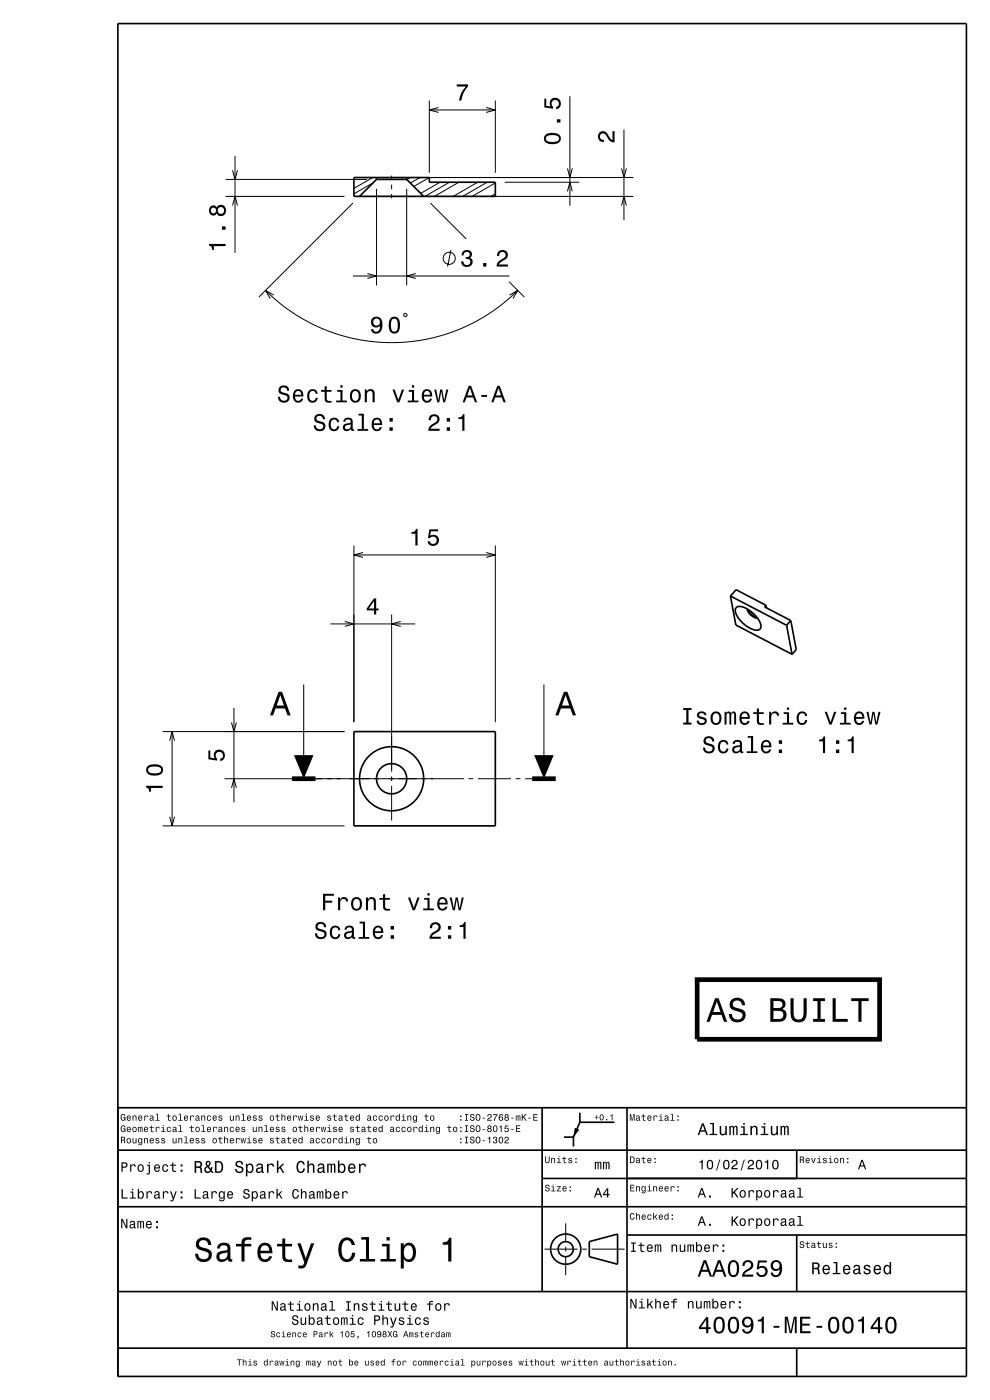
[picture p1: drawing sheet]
<svg xmlns="http://www.w3.org/2000/svg" width="210mm" height="297mm" viewBox="0 0 210 297" stroke-linecap="round" stroke-linejoin="round" font-family="sans-serif">
<g fill="none" stroke="#000" stroke-width=".21">
<path d="M47.9 38.1h30M49.3 36.1l.6 2 .5-2M49.9 33.1v20.5M77.1 37.7h57.3M79.1 37.7l-4 2.3M79.2 38.8l-4.1 2.3M83.1 37.3v.9M83.1 39.2v1M87.1 37.7l-.8 .4M89.1 37.7l-2.1 1.1M91.1 37.7l-3.3 1.9M91.1 21.3v15.4"/>
<path d="M91.1 23.3h14M93 22.8l-1.9 .5 1.9 .5M93.3 38.7l-4.1 2.3M95.3 38.7l-5.2 3M97.3 38.7l-5.2 3M101.3 38.7l-5.2 3M103.1 22.8l2 .5-2 .5M103.3 38.7l-5.2 3M105.1 38.8l-5 2.9M105.1 21.3v15.4M107.1 38.7h15.8M120.4 35.7l.5 2 .5-2"/>
<path d="M120.9 20.4v23.3M131.8 35.7l.6 2 .5-2M132.4 27.5v19.2M47.9 41.7h25.2M49.3 43.6l.6-1.9 .5 1.9M74.9 43.1l-20 19.9M74.9 58.6h33.2M76.4 41.5l-.3 .2M77.1 41.7h57.3M77.9 58l2 .6-2 .5M79.9 40.1v20.5M83.1 41.2v.9"/>
<path d="M86.3 40.1v20.5M88.2 58l-1.9 .6 1.9 .5M91.3 43.1l7.6 7.6M95.6 53.1l-.7 3.5M105.1 41.1l-1 .6M108 59.8l3.2 3.2M120.4 40.6l.5-1.9 .5 1.9M131.8 43.6l.6-1.9 .5 1.9M56.3 61.6l2.4 2.2 3 2.3 3.2 1.9 3.6 1.8 3.3 1.2 3.6 .9 3.7 .6 3.5 .2 3.8-.2 3.9-.5 3.7-.9 3.3-1.2 3.6-1.7 3.2-1.9 3.2-2.4 2.5-2.3M58.1 62.6l-1.8-1 1 1.7M85.6 66.7l.5-.2 .2 .5-.4 .2zM108.1 62.6l1.7-1-1 1.7"/>
<path d="M75.1 115.7v37.5M75.1 117.7h30M77 117.2l-1.9 .5 1.9 .5M103.1 117.2l2 .5-2 .5M105.1 115.7v37.5M70.1 132.4h18M73.1 131.8l2 .6-2 .5M83.1 130.4v33.3M85 131.8l-1.9 .6 1.9 .5M34.5 155.2h38.6M36 157.1l.5-1.9 .5 1.9M36.5 155.2v20"/>
<path d="M49.1 153.3l.5 1.9 .5-1.9M49.6 150.2v20M64.4 145.2v20M115.4 145.2v20M34.5 175.2h38.6M36 173.3l.5 1.9 .5-1.9M47.6 165.2h50.8M49.1 167.1l.5-1.9 .5 1.9M83.1 164.7v1M83.1 166.7v7.3M99.4 165.2h1M101.4 165.2h7"/>
<path d="M109.4 165.2h1M111.4 165.2h1.5M120 259.5v4M115.5 265h7M120 264.5v1M120 266.5v4M123.5 265h1M125.5 265h7"/>
<circle cx="95.3" cy="54.8" r="1.28"/>
</g>
<g fill="none" stroke="#000" stroke-width=".35">
<path d="M25 5h180v287h-180zM75.1 37.7h16v1h14v3h-30zM79.9 38.1h6.4M79.9 38.1l-3.6 3.6M79.9 37.7v.4M86.3 38.1l3.6 3.6M86.3 37.7v.4M154.9 126.4l1.2 6.2 11.9 6.2M154.9 126.4l12 6.3M154.9 126.4l1.2-1.3 6.4 3.3M156.2 128.8a3.3 3.3 0 0 1 3.4 1.2 3.7 3.7 0 0 1 1.7 3.3 1.68 1.68 0 0 1-2.3-.1 5.5 5.5 0 0 1-3-3.8zM158.5 129.2a2.71 2.71 0 0 0 2.2 2"/>
<path d="M158.6 129.3l.8 1 1.2 .7M162.5 128.4l.1 .6M162.5 128.4l-.3 .3 5.6 2.9M166.9 132.7l1.1 6.1M167.8 131.6l-.9 1.1M167.8 131.6l1.1 6.2-.9 1M75.1 155.2h30v20h-30zM25 235h180M115 235v39M123 236.1v2M130.3 238.1h-7.3l-1.4 3.1M133 235v51"/>
<path d="M25 256h180M25 244h180M115 250h90M119.6 241.2h2M121.6 241.2v2M169 244v6M25 274h180M125 263.4l6-1.6v6.4l-6-1.6zM133 262h72M169 262v12M25 286h180M169 286v6"/>
<circle cx="83.1" cy="165.2" r="6.8"/>
<circle cx="83.1" cy="165.2" r="3.2"/>
<circle cx="120" cy="265" r="1.6"/>
<circle cx="120" cy="265" r="3.2"/>
</g>
<path d="M61.9 165.2h5M112.9 165.2h5M147.9 207.8h38.7v12.7h-38.7z" fill="none" stroke="#000" stroke-width="1" stroke-linecap="butt"/>
<g fill="#000">
<path d="M96.9 17.9h2.4v.4a5.2 5.2 0 0 0-1.4 3h-.5a5.2 5.2 0 0 1 1.4-2.9h-1.9z" fill-rule="evenodd"/>
<path d="M115.8 28.5a1.13 1.13 0 0 0-.4 1.2 1.13 1.13 0 0 0 1 .8 2.29 2.29 0 0 0 2.5-.6 1.14 1.14 0 0 0-.9-1.6 2.86 2.86 0 0 0-2.2 .2zM115.9 29.1a2.37 2.37 0 0 1 2.6 0v.6a2.37 2.37 0 0 1-2.6 0zM118.1 25.3v.7h.8v-.7zM115.5 20.9v1.9l1.8 .3v-.4a.79 .79 0 0 1-.2-1.2 .79 .79 0 0 1 1.2-.1 .79 .79 0 0 1-.1 1.2l-.2 .1v.5a1.21 1.21 0 0 0 1-1.5 1.21 1.21 0 0 0-1.6-.9 1.21 1.21 0 0 0-.6 1.8l-.9-.1v-1.6z" fill-rule="evenodd"/>
<path d="M127.1 28.1a1.21 1.21 0 0 1 2 .8l.4 .5 .4 .3v-1.9h.5v2.4a1.8 1.8 0 0 1-1.8-1.4 .71 .71 0 0 0-.8-.5 .71 .71 0 0 0-.6 .9 .71 .71 0 0 0 .9 .5v.4a1.18 1.18 0 0 1-1.2-.6 1.18 1.18 0 0 1 .2-1.4z" fill-rule="evenodd"/>
<path d="M44.3 51.8v.3a.77 .77 0 0 1 .7 .9h.4v-.8h2.5v-.4zM47.1 48v.7h.8v-.7zM44.6 43.9a1.05 1.05 0 0 0-.2 1.3 1.05 1.05 0 0 0 1.3 .4l.3-.3a1.11 1.11 0 0 0 1.5 .4 1.11 1.11 0 0 0 .4-1.6 1.03 1.03 0 0 0-.9-.7 1.03 1.03 0 0 0-1 .6l-.2-.2a.84 .84 0 0 0-1.2 .1zM46.2 44.7a.71 .71 0 0 1 1.4 0 .71 .71 0 0 1-1.4 0zM44.7 44.7a.6 .6 0 0 1 1.2 0 .6 .6 0 0 1-1.2 0z" fill-rule="evenodd"/>
<path d="M98.2 53.3l-.3 .9h.5a.62 .62 0 0 1 .3-.8 .62 .62 0 0 1 .8 .3 .62 .62 0 0 1-.2 .8h-.5v.4a.72 .72 0 0 1 .9 .5 .72 .72 0 0 1-.5 .9 .72 .72 0 0 1-.9-.5v-.4h-.5a1.18 1.18 0 0 0 1.5 1.2 1.18 1.18 0 0 0 .6-1.8l-.2-.1a.91 .91 0 0 0 .4-1.1 .91 .91 0 0 0-1.1-.6zM102.5 55.8v.8h.7v-.8zM105.7 53.3l-.3 1h.5a.71 .71 0 0 1 .5-.9 .71 .71 0 0 1 .8 .6 .71 .71 0 0 1-.5 .8 1.8 1.8 0 0 0-1.4 1.8h2.4v-.5h-1.9a2.2 2.2 0 0 1 1.5-1.1 1.13 1.13 0 0 0 .1-1.7 1.13 1.13 0 0 0-1.7 0z" fill-rule="evenodd"/>
<path d="M79 67.5a1.15 1.15 0 0 0 0 1.7 1.15 1.15 0 0 0 1.6-.1 1.02 1.02 0 0 1-.8 1.3 .56 .56 0 0 1-.6-.6h-.5a1.18 1.18 0 0 0 1.2 1 1.18 1.18 0 0 0 1.1-1.1 1.76 1.76 0 0 0-1.1-2.5zM79.2 68.3a.75 .75 0 0 1 1.5 0 .75 .75 0 0 1-1.5 0zM82.8 67.6a2.68 2.68 0 0 0 .3 3.1 1.14 1.14 0 0 0 1.7-.9 2.31 2.31 0 0 0-.6-2.5l-.5-.1-.6 .1zM83.3 67.7h.7a2.38 2.38 0 0 1 0 2.6h-.7a2.37 2.37 0 0 1 0-2.6z" fill-rule="evenodd"/>
<path d="M59.4 82a.97 .97 0 0 0-.3 1.1 .97 .97 0 0 0 .9 .6 .77 .77 0 0 1 .9 .9 .83 .83 0 0 1-.9 .4 .83 .83 0 0 1-.6-.8h-.5a1.21 1.21 0 0 0 1.5 1.3 1.21 1.21 0 0 0 .8-1.8l-.8-.4a.72 .72 0 0 1-.9-.6 .7 .7 0 0 1 .8-.5 .7 .7 0 0 1 .6 .7h.5a1.17 1.17 0 0 0-.7-1.1 1.17 1.17 0 0 0-1.3 .2zM62.4 82.9a1.55 1.55 0 0 0 .8 2.5 1.06 1.06 0 0 0 1.1-.8h-.4l-.2 .3-.4 .1a.76 .76 0 0 1-.7-.9h1.8a1.17 1.17 0 0 0-.5-1.3 1.17 1.17 0 0 0-1.5 .1zM62.8 83.1a.66 .66 0 0 1 .8-.1 .66 .66 0 0 1 .3 .7h-1.3zM65.5 82.9a1.53 1.53 0 0 0 .8 2.5 1.06 1.06 0 0 0 1.1-1h-.4a.67 .67 0 0 1-.7 .6 .67 .67 0 0 1-.7-.6 1.11 1.11 0 0 1 .7-1.5 .6 .6 0 0 1 .7 .6h.4a1.09 1.09 0 0 0-.8-.9 1.09 1.09 0 0 0-1.1 .3zM68.9 81.9v.8h-.8v.4h.8v1.8a1.05 1.05 0 0 0 1.4 .5v-.4a.68 .68 0 0 1-1-.3v-1.6h1v-.4h-1v-.8zM71.5 82.7v.4h.7v1.9h-.9v.3h2.3v-.3h-.9v-2.3zM72.2 81.7v.5h.5v-.5zM74.5 82.9a1.53 1.53 0 0 0 .9 2.5 1.48 1.48 0 0 0 1.2-1.4 1.48 1.48 0 0 0-1.2-1.5l-.5 .1zM74.8 83.2a.67 .67 0 0 1 .8-.2 .67 .67 0 0 1 .5 .5 1.11 1.11 0 0 1-.7 1.5 1.17 1.17 0 0 1-.6-1.8zM77.4 82.6v2.7h.4v-1.5a.63 .63 0 0 1 .5-.9 .63 .63 0 0 1 .7 .8v1.6h.5v-1.7a.89 .89 0 0 0-.6-1 .89 .89 0 0 0-1.1 .5v-.5zM83.3 82.6l1 2.7h.4l1-2.7h-.4l-.8 2.2-.8-2.2zM86.7 82.7v.4h.7v1.9h-.9v.3h2.3v-.3h-1v-2.3zM87.4 81.7v.5h.5v-.5zM89.8 82.9a1.54 1.54 0 0 0 .7 2.5 1.06 1.06 0 0 0 1.1-.8h-.4l-.2 .3-.4 .1a.76 .76 0 0 1-.7-.9h1.8a1.16 1.16 0 0 0-.5-1.3 1.16 1.16 0 0 0-1.4 .1zM90.1 83.1a.66 .66 0 0 1 .8-.1 .66 .66 0 0 1 .3 .7h-1.3zM92.1 82.6l.7 2.7h.4l.4-2.3 .4 2.3h.4l.7-2.7h-.4l-.5 2.3-.4-2.3h-.4l-.4 2.3-.5-2.3zM99.4 81.8l-1.3 3.5h.5l.4-1h1.4l.3 1h.5l-1.3-3.5zM99.7 82.3l.5 1.6h-1.1zM102.1 83.8v.4h1.2v-.4zM105.5 81.8l-1.3 3.5h.5l.3-1h1.4l.4 1h.5l-1.3-3.5zM105.7 82.3l.6 1.6h-1.1z" fill-rule="evenodd"/>
<path d="M67 88.1a.96 .96 0 0 0-.3 1.1 .96 .96 0 0 0 .9 .6 .77 .77 0 0 1 .9 .9 .83 .83 0 0 1-.9 .3 .83 .83 0 0 1-.6-.8h-.5a1.21 1.21 0 0 0 1.5 1.3 1.21 1.21 0 0 0 .8-1.8l-1.2-.4a.58 .58 0 0 1-.4-.8 .58 .58 0 0 1 .9-.2l.2 .1 .2 .5h.5a1.16 1.16 0 0 0-.8-1.1 1.16 1.16 0 0 0-1.2 .3zM70 89a1.53 1.53 0 0 0 .8 2.5 1.06 1.06 0 0 0 1.2-1.1h-.5a.67 .67 0 0 1-.6 .7 .67 .67 0 0 1-.7-.6 1.11 1.11 0 0 1 .7-1.5 .6 .6 0 0 1 .6 .6h.4a1.09 1.09 0 0 0-.7-1 1.09 1.09 0 0 0-1.2 .4zM73.1 88.8l-.3 .7h.4a.55 .55 0 0 1 .7-.6 .55 .55 0 0 1 .4 .8l-.2 .1a1 1 0 0 0-1.1 .2 1 1 0 0 0-.2 1 .93 .93 0 0 0 1.6 0l.1 .3 .6 .1v-.3l-.3-.1v-1.6a1.02 1.02 0 0 0-1.7-.6zM73.3 90.3l1.1-.3a.77 .77 0 0 1-.2 .9 .77 .77 0 0 1-.9 .1l-.1-.4zM76 87.8v.3h.7v2.9h-.9v.4h2.3v-.4h-.9v-3.2zM79.1 89a1.54 1.54 0 0 0 .8 2.5 1.05 1.05 0 0 0 1.1-.9h-.4l-.3 .4-.3 .1a.76 .76 0 0 1-.7-.9h1.8a1.16 1.16 0 0 0-.5-1.4 1.16 1.16 0 0 0-1.5 .2zM79.5 89.2a.66 .66 0 0 1 .8-.1 .66 .66 0 0 1 .3 .7h-1.3zM82.6 90.6v.8h.7v-.8zM82.6 88.7v.7h.7v-.7z" fill-rule="evenodd"/>
<path d="M91.2 88.2l-.3 .9h.5a.71 .71 0 0 1 .5-.8 .71 .71 0 0 1 .9 .5 .71 .71 0 0 1-.5 .9 1.81 1.81 0 0 0-1.5 1.7h2.5v-.4h-1.9a2.23 2.23 0 0 1 1.4-1.2 1.13 1.13 0 0 0 .1-1.7 1.13 1.13 0 0 0-1.7 .1zM94.8 90.6v.8h.7v-.8zM94.8 88.7v.7h.7v-.7zM97.2 88.5v.4h.9v2.5h.4v-3.5h-.3a.78 .78 0 0 1-1 .6z" fill-rule="evenodd"/>
<path d="M87.3 112.9v.3h.8v2.5h.5v-3.5h-.4a.78 .78 0 0 1-.9 .7zM91.1 112.3l-.3 1.9h.4a.79 .79 0 0 1 1.2-.2 .79 .79 0 0 1 0 1.1 .79 .79 0 0 1-1.2 0v-.3h-.5a1.21 1.21 0 0 0 1.5 1.1 1.21 1.21 0 0 0 .8-1.7 1.21 1.21 0 0 0-1.7-.5l.1-1h1.5v-.4z" fill-rule="evenodd"/>
<path d="M79.3 126.9l-1.5 2.2v.4h1.5v.9h.5v-.9h.5v-.4h-.5v-2.2zM79.3 127.5v1.6h-1.1z" fill-rule="evenodd"/>
<path d="M59.1 146.8l-1.8 5h.6l.6-1.5h2l.5 1.5h.7l-1.9-5zM59.5 147.5l.7 2.2h-1.5z" fill-rule="evenodd"/>
<path d="M119.6 146.8l-1.8 5h.7l.5-1.5h2l.5 1.5h.7l-1.8-5zM120 147.5l.8 2.2h-1.6z" fill-rule="evenodd"/>
<path d="M144.9 150.2v.4h.7v2.7h-.7v.4h1.8v-.4h-.7v-2.7h.7v-.4zM148.1 151.1a.75 .75 0 0 0-.2 .9 .75 .75 0 0 0 .7 .5l.9 .3a.63 .63 0 0 1-.6 .7 .63 .63 0 0 1-.7-.6h-.4a1.07 1.07 0 0 0 1.2 .9 1.07 1.07 0 0 0 .9-1.2l-.4-.4-1.1-.3a.54 .54 0 0 1 .4-.7 .54 .54 0 0 1 .6 .5h.5a1.03 1.03 0 0 0-.7-.8 1.03 1.03 0 0 0-1.1 .2zM151 151.3a1.53 1.53 0 0 0 .9 2.5 1.48 1.48 0 0 0 1.2-1.4 1.48 1.48 0 0 0-1.2-1.5l-.5 .1zM151.3 151.6a.67 .67 0 0 1 .8-.3 .67 .67 0 0 1 .5 .6 1.11 1.11 0 0 1-.7 1.5 1.17 1.17 0 0 1-.6-1.8zM153.7 151v2.7h.4v-1.8l.2-.6h.3l.1 .3v2.1h.4v-2.1l.4-.3 .2 .1v.4v1.9h.5v-1.9a.69 .69 0 0 0-.6-.9l-.5 .4-.2-.3-.3-.1-.5 .4v-.3zM157.1 151.3a1.54 1.54 0 0 0 .8 2.5 1.06 1.06 0 0 0 1.1-.9h-.4l-.2 .4-.4 .1a.75 .75 0 0 1-.7-.9h1.8a1.17 1.17 0 0 0-.5-1.4 1.17 1.17 0 0 0-1.5 .2zM157.5 151.5a.66 .66 0 0 1 .8-.1 .66 .66 0 0 1 .3 .7h-1.3zM160.5 150.3v.8h-.7v.4h.7l.1 1.8a1.05 1.05 0 0 0 1.4 .5v-.4a.68 .68 0 0 1-1-.3v-1.6h1v-.4h-1v-.8zM163.1 151v2.7h.5v-1.5a.66 .66 0 0 1 .4-.8 .66 .66 0 0 1 .8 .2v.2h.5a.89 .89 0 0 0-.7-.9 .89 .89 0 0 0-1 .6v-.5zM166.2 151.1v.4h.7v1.8h-.9v.4h2.3v-.4h-.9v-2.2zM166.9 150.1v.5h.5v-.5zM169.3 151.3a1.53 1.53 0 0 0 .8 2.5 1.06 1.06 0 0 0 1.1-1.1h-.4a.67 .67 0 0 1-.6 .7 .67 .67 0 0 1-.7-.6 1.12 1.12 0 0 1 .6-1.5 .6 .6 0 0 1 .7 .6h.4a1.09 1.09 0 0 0-.7-1 1.09 1.09 0 0 0-1.2 .4zM174.9 151l1 2.7h.5l1-2.7h-.5l-.7 2.2-.8-2.2zM178.4 151.1v.4h.7v1.8h-.9v.4h2.2v-.4h-.9v-2.2zM179.1 150.1v.5h.4v-.5zM181.4 151.3a1.54 1.54 0 0 0 .8 2.5 1.06 1.06 0 0 0 1.1-.9h-.4l-.2 .4-.4 .1a.76 .76 0 0 1-.7-.9h1.8a1.17 1.17 0 0 0-.5-1.4 1.17 1.17 0 0 0-1.5 .2zM181.8 151.5a.66 .66 0 0 1 .8-.1 .66 .66 0 0 1 .3 .7h-1.3zM183.8 151l.6 2.7h.5l.4-2.3 .4 2.3h.4l.7-2.7h-.5l-.4 2.3-.4-2.3h-.4l-.4 2.3-.5-2.3z" fill-rule="evenodd"/>
<path d="M149.5 156.5a.96 .96 0 0 0-.2 1 .96 .96 0 0 0 .9 .6 .77 .77 0 0 1 .9 1 .84 .84 0 0 1-.9 .3 .84 .84 0 0 1-.6-.8h-.5a1.21 1.21 0 0 0 1.5 1.3 1.21 1.21 0 0 0 .7-1.8l-.8-.3a.72 .72 0 0 1-.8-.7 .7 .7 0 0 1 .8-.5 .7 .7 0 0 1 .6 .7h.4a1.17 1.17 0 0 0-.7-1.1 1.17 1.17 0 0 0-1.3 .3zM152.6 157.3a1.53 1.53 0 0 0 .8 2.6 1.05 1.05 0 0 0 1.1-1.1h-.4a.67 .67 0 0 1-.6 .7 .67 .67 0 0 1-.7-.6 1.12 1.12 0 0 1 .6-1.6 .59 .59 0 0 1 .7 .6h.4a1.09 1.09 0 0 0-.7-.9 1.09 1.09 0 0 0-1.2 .3zM155.7 157.2l-.3 .6h.4a.55 .55 0 0 1 .7-.5 .55 .55 0 0 1 .4 .8h-.2a1 1 0 0 0-1.1 .2 1 1 0 0 0-.2 1.1 .94 .94 0 0 0 1.6 0l.1 .3 .6 .1v-.4h-.3v-1.6a1.02 1.02 0 0 0-1.7-.6zM155.9 158.7l1.1-.3a.77 .77 0 0 1-.2 .9 .77 .77 0 0 1-.9 0zM158.6 156.1v.4h.7v2.9h-.9v.4h2.3v-.4h-.9v-3.3zM161.7 157.3a1.54 1.54 0 0 0 .8 2.6 1.06 1.06 0 0 0 1.1-.9h-.5l-.2 .3-.4 .2a.76 .76 0 0 1-.6-1h1.7a1.17 1.17 0 0 0-.5-1.3 1.17 1.17 0 0 0-1.4 .1zM162 157.6a.66 .66 0 0 1 .8-.2 .66 .66 0 0 1 .4 .8h-1.3zM165.2 159v.8h.7v-.8zM165.2 157v.8h.7v-.8z" fill-rule="evenodd"/>
<path d="M173.7 156.9v.4h.9v2.5h.4v-3.6h-.3a.77 .77 0 0 1-1 .7zM177.3 159v.8h.7v-.8zM177.3 157v.8h.7v-.8zM179.8 156.9v.4h.8v2.5h.5v-3.6h-.4a.77 .77 0 0 1-.9 .7z" fill-rule="evenodd"/>
<path d="M31 166.7v.3a.78 .78 0 0 1 .7 1h.3v-.8h2.5v-.5zM31.4 162.4a1.13 1.13 0 0 0-.4 1.3 1.13 1.13 0 0 0 1 .8 2.28 2.28 0 0 0 2.5-.6 1.14 1.14 0 0 0-.9-1.7 2.86 2.86 0 0 0-2.2 .2zM31.5 163a2.38 2.38 0 0 1 2.6 0v.7a2.37 2.37 0 0 1-2.6 0z" fill-rule="evenodd"/>
<path d="M44.2 159.2h.4v1.5l1 .2a1.21 1.21 0 0 1 .5-1.8 1.21 1.21 0 0 1 1.7 .9 1.21 1.21 0 0 1-1.1 1.5v-.5a.79 .79 0 0 0 .5-1.1 .79 .79 0 0 0-1.1-.4 .79 .79 0 0 0-.3 1.2l.3 .2v.5l-1.9-.3z" fill-rule="evenodd"/>
<path d="M62.4 160.2h4.1l-2.1 5z" fill-rule="evenodd"/>
<path d="M113.3 160.2h4.2l-2.1 5z" fill-rule="evenodd"/>
<path d="M67.2 195.8a.96 .96 0 0 0-.3 1.1 .96 .96 0 0 0 1 .6 .77 .77 0 0 1 .9 1 .84 .84 0 0 1-1 .3 .84 .84 0 0 1-.6-.8h-.4a1.21 1.21 0 0 0 1.5 1.3 1.21 1.21 0 0 0 .7-1.8l-1.2-.4a.58 .58 0 0 1-.4-.9 .58 .58 0 0 1 .9-.2l.4 .4v.3h.5a1.17 1.17 0 0 0-.7-1.1 1.17 1.17 0 0 0-1.3 .2zM70.3 196.7a1.53 1.53 0 0 0 .8 2.5 1.07 1.07 0 0 0 1.1-1h-.4a.67 .67 0 0 1-.7 .7 .67 .67 0 0 1-.7-.6 1.11 1.11 0 0 1 .7-1.6 .6 .6 0 0 1 .7 .6h.4a1.09 1.09 0 0 0-.8-.9 1.09 1.09 0 0 0-1.1 .3zM73.4 196.6l-.3 .6h.4a.55 .55 0 0 1 .7-.5 .55 .55 0 0 1 .3 .8h-.2a1 1 0 0 0-1 .2 1 1 0 0 0-.3 1.1 .94 .94 0 0 0 1.7 0l.1 .3 .5 .1v-.4h-.2v-1.6a1.02 1.02 0 0 0-1.7-.6zM73.5 198.1l1.1-.3a.77 .77 0 0 1-.2 .8 .77 .77 0 0 1-.9 .1zM76.3 195.5v.4h.7v2.9h-.9v.4h2.2v-.4h-.9v-3.3zM79.4 196.7a1.54 1.54 0 0 0 .8 2.5 1.06 1.06 0 0 0 1.1-.8h-.5l-.2 .3-.4 .2a.76 .76 0 0 1-.7-1h1.8a1.16 1.16 0 0 0-.5-1.3 1.16 1.16 0 0 0-1.4 .1zM79.7 196.9a.66 .66 0 0 1 .8-.1 .66 .66 0 0 1 .3 .8h-1.3zM82.9 198.4v.8h.7v-.8zM82.9 196.4v.8h.7v-.8z" fill-rule="evenodd"/>
<path d="M68.5 189.6v3.5h.5v-1.6h1.5v-.4h-1.5v-1.1h1.8v-.4zM71.7 190.4v2.7h.5v-1.5a.67 .67 0 0 1 .3-.8 .67 .67 0 0 1 .9 .2v.2h.4a.89 .89 0 0 0-.7-.9 .89 .89 0 0 0-1 .5v-.4zM74.8 190.7a1.53 1.53 0 0 0 .8 2.5 1.48 1.48 0 0 0 1.2-1.4 1.48 1.48 0 0 0-1.2-1.5l-.5 .1zM75.1 191a.67 .67 0 0 1 .7-.3 .67 .67 0 0 1 .5 .6 1.11 1.11 0 0 1-.7 1.5 1.17 1.17 0 0 1-.5-1.8zM77.6 190.4v2.7h.5v-1.6a.64 .64 0 0 1 .4-.7 .64 .64 0 0 1 .8 .3v2h.4v-1.8a.89 .89 0 0 0-.6-1 .89 .89 0 0 0-1.1 .5v-.4zM81.3 189.7v.8h-.8v.4h.8v1.8a1.05 1.05 0 0 0 1.4 .5v-.4a.68 .68 0 0 1-1-.4v-1.5h1v-.4h-1v-.8zM86.5 190.4l1 2.7h.5l1-2.7h-.5l-.7 2.2-.8-2.2zM90 190.5v.4h.7v1.8h-.9v.4h2.2v-.4h-.9v-2.2zM90.7 189.5v.5h.4v-.5zM93 190.7a1.54 1.54 0 0 0 .8 2.5 1.06 1.06 0 0 0 1.1-.9h-.4l-.2 .4-.4 .1a.76 .76 0 0 1-.7-.9h1.8a1.17 1.17 0 0 0-.5-1.4 1.17 1.17 0 0 0-1.5 .2zM93.4 190.9a.66 .66 0 0 1 .8-.1 .66 .66 0 0 1 .3 .7h-1.3zM95.4 190.4l.7 2.7h.4l.4-2.3 .4 2.3h.4l.7-2.7h-.5l-.4 2.3-.4-2.3h-.4l-.4 2.3-.5-2.3z" fill-rule="evenodd"/>
<path d="M91.5 196l-.3 .9h.4a.71 .71 0 0 1 .6-.8 .71 .71 0 0 1 .8 .5 .71 .71 0 0 1-.5 .8 1.8 1.8 0 0 0-1.4 1.8h2.4v-.5h-1.9a2.23 2.23 0 0 1 1.5-1.1 1.13 1.13 0 0 0 .1-1.7 1.13 1.13 0 0 0-1.7 .1zM95 198.4v.8h.7v-.8zM95 196.4v.8h.7v-.8zM97.5 196.3v.4h.8v2.5h.5v-3.6h-.4a.77 .77 0 0 1-.9 .7z" fill-rule="evenodd"/>
<path d="M151.7 211.8l-1.8 5h.6l.6-1.5h1.9l.6 1.5h.7l-1.9-5zM152.1 212.5l.7 2.2h-1.5zM155.2 212.1a1.38 1.38 0 0 0-.4 1.5 1.38 1.38 0 0 0 1.3 .9 1.25 1.25 0 0 1 1.4 .9 1.15 1.15 0 0 1-1.2 .9 1.15 1.15 0 0 1-1-1.2h-.7a1.8 1.8 0 0 0 1.7 1.8 1.8 1.8 0 0 0 1.9-1.6 1.46 1.46 0 0 0-1.6-1.4 1.01 1.01 0 0 1-1.2-.9 .99 .99 0 0 1 1.1-.8 .99 .99 0 0 1 .9 1.1h.6a1.67 1.67 0 0 0-1-1.6 1.67 1.67 0 0 0-1.8 .4zM163.4 211.8v5h1.9a1.4 1.4 0 0 0 1.5-1.1 1.4 1.4 0 0 0-.8-1.6 1.22 1.22 0 0 0 .6-1.5 1.22 1.22 0 0 0-1.4-.8zM164.1 212.4h1a.76 .76 0 0 1 .9 .7 .76 .76 0 0 1-1 .7h-.9zM164.1 214.5h1a.87 .87 0 0 1 1.1 .8 .87 .87 0 0 1-1 .9h-1.1zM167.7 211.8v3.1a1.75 1.75 0 0 0 1.7 2 1.75 1.75 0 0 0 1.7-2v-3.1h-.6v3.1a1.1 1.1 0 0 1-1.1 1.4 1.1 1.1 0 0 1-1.1-1.4v-3.1zM172.5 211.8v.6h.9v3.8h-.9v.6h2.5v-.6h-.9v-3.8h.9v-.6zM176.6 211.8v5h3.2v-.6h-2.5v-4.4zM180.6 211.8v.6h1.5v4.4h.6v-4.4h1.6v-.6z" fill-rule="evenodd"/>
<path d="M25.7 236.5l-.1 .2a.65 .65 0 0 0 0 .8 .65 .65 0 0 0 .7 .2l.2-.1 .1 .1v-.7h-.5v.2h.3l-.2 .4a.56 .56 0 0 1-.4-.6 .56 .56 0 0 1 .4-.5l.2 .3h.2l-.3-.5zM27 236.8a.53 .53 0 0 0-.1 .8 .53 .53 0 0 0 .8 0l.1-.2-.6 .2-.1-.3 .7-.1a.45 .45 0 0 0-.3-.5 .45 .45 0 0 0-.5 .1zM27.1 236.9l.3-.1 .2 .3h-.5zM28.1 236.7v1h.2v-.6a.25 .25 0 0 1 .2-.3 .25 .25 0 0 1 .3 .3v.6h.2v-.7a.35 .35 0 0 0-.3-.4 .35 .35 0 0 0-.4 .2v-.1zM29.4 236.8a.54 .54 0 0 0-.1 .8 .54 .54 0 0 0 .8 0l.1-.2-.5 .2-.2-.3 .7-.1a.45 .45 0 0 0-.2-.5 .45 .45 0 0 0-.6 .1zM29.6 236.9l.3-.1 .1 .3h-.5zM30.6 236.7v1h.2l.1-.8 .3-.1 .3 .2a.36 .36 0 0 0-.3-.4 .36 .36 0 0 0-.4 .2v-.1zM31.9 236.7l-.1 .3h.1a.22 .22 0 0 1 .3-.2 .22 .22 0 0 1 .1 .3 .41 .41 0 0 0-.5 .1 .41 .41 0 0 0 .1 .6l.5-.2 .3 .1v-.1l-.2-.9zM31.9 237.4a.25 .25 0 0 1 .5 0 .25 .25 0 0 1-.5 0zM33.1 236.3v.1h.2v1.2h-.3v.1h.9v-.1h-.4v-1.3zM35.6 236.4v.3h-.3v.1h.3l.1 .9 .5 .1v-.2h-.3l-.1-.2v-.6h.4v-.1h-.4v-.3zM36.7 236.8a.53 .53 0 0 0 0 .8 .53 .53 0 0 0 .8-.1v-.3a.48 .48 0 0 0-.2-.5 .48 .48 0 0 0-.6 .1zM36.8 236.9a.35 .35 0 0 1 .5 .3 .35 .35 0 0 1-.5 .3zM37.9 236.3v.1h.3v1.2h-.4v.1h.9v-.1h-.3v-1.3zM39.1 236.8a.53 .53 0 0 0 0 .8 .53 .53 0 0 0 .7 0l.1-.2-.5 .2-.2-.3 .7-.1a.45 .45 0 0 0-.2-.5 .45 .45 0 0 0-.6 .1zM39.3 236.9l.3-.1 .1 .3h-.5zM40.3 236.7v1h.2l.1-.8 .3-.1 .3 .2a.36 .36 0 0 0-.3-.4 .36 .36 0 0 0-.4 .2v-.1zM41.6 236.7l-.1 .3h.1a.22 .22 0 0 1 .3-.2 .22 .22 0 0 1 .2 .3 .39 .39 0 0 0-.6 .1 .39 .39 0 0 0 .3 .6l.3-.2 .3 .1v-.1l-.2-.9zM41.6 237.4a.25 .25 0 0 1 .5 0 .25 .25 0 0 1-.5 0zM42.7 236.7v1h.2v-.6a.25 .25 0 0 1 .2-.3 .25 .25 0 0 1 .3 .3v.6h.1v-.7a.35 .35 0 0 0-.2-.4 .35 .35 0 0 0-.4 .2v-.1zM44 236.8a.53 .53 0 0 0-.1 .8 .53 .53 0 0 0 .8-.1l.1-.1h-.2l-.1 .2a.35 .35 0 0 1-.4-.4 .35 .35 0 0 1 .5-.3l.2 .1-.3-.3zM45.2 236.8a.54 .54 0 0 0-.1 .8 .54 .54 0 0 0 .8 0l.1-.2-.6 .2-.1-.3 .7-.1a.45 .45 0 0 0-.2-.5 .45 .45 0 0 0-.6 .1zM45.4 236.9l.2-.1 .2 .3h-.5zM46.5 236.7l-.1 .1a.56 .56 0 0 0 .6 .6 .25 .25 0 0 1-.2 .2 .25 .25 0 0 1-.3-.2h-.2a.39 .39 0 0 0 .6 .4 .39 .39 0 0 0 .1-.6l-.4-.2a.21 .21 0 0 1 .1-.3 .21 .21 0 0 1 .3 .2h.2l-.3-.3zM48.8 236.7v.7a.35 .35 0 0 0 .2 .4 .35 .35 0 0 0 .4-.2v.1h.2v-1h-.2v.7l-.3 .2-.2-.1v-.8zM50 236.7v1h.2v-.6a.25 .25 0 0 1 .2-.3 .25 .25 0 0 1 .2 .3v.6h.2v-.7a.35 .35 0 0 0-.2-.4 .35 .35 0 0 0-.5 .2v-.1zM51.3 236.3v.1h.2v1.2h-.3v.1h.9v-.1h-.4v-1.3zM52.5 236.8a.53 .53 0 0 0-.1 .8 .53 .53 0 0 0 .8 0l.1-.2-.6 .2-.1-.3 .7-.1a.45 .45 0 0 0-.3-.5 .45 .45 0 0 0-.5 .1zM52.6 236.9l.3-.1 .2 .3h-.5zM53.7 236.7v.1a.56 .56 0 0 0 .6 .6 .25 .25 0 0 1-.3 .2 .25 .25 0 0 1-.2-.2h-.2a.39 .39 0 0 0 .5 .4 .39 .39 0 0 0 .2-.6l-.4-.2a.22 .22 0 0 1 .1-.3 .22 .22 0 0 1 .3 .2h.1l-.2-.3zM54.9 236.7v.1a.57 .57 0 0 0 .6 .6 .25 .25 0 0 1-.2 .2 .25 .25 0 0 1-.3-.2h-.2a.39 .39 0 0 0 .6 .4 .39 .39 0 0 0 .1-.6l-.4-.2a.21 .21 0 0 1 .1-.3 .21 .21 0 0 1 .3 .2h.2l-.3-.3zM57.3 236.8a.53 .53 0 0 0 0 .8 .53 .53 0 0 0 .8-.1l.1-.3a.48 .48 0 0 0-.3-.5 .48 .48 0 0 0-.6 .1zM57.5 236.9a.35 .35 0 0 1 .5 .3 .35 .35 0 0 1-.5 .3zM58.7 236.4v.3h-.3v.1h.3l.1 .9 .5 .1v-.2h-.4v-.2v-.6h.4v-.1h-.4v-.3zM59.7 236.3v1.4h.2v-.6a.25 .25 0 0 1 .2-.3 .25 .25 0 0 1 .3 .3v.6h.1v-.7a.35 .35 0 0 0-.2-.4 .35 .35 0 0 0-.4 .2v-.5zM61 236.8a.54 .54 0 0 0-.1 .8 .54 .54 0 0 0 .8 0l.1-.2-.6 .2-.1-.3 .7-.1a.45 .45 0 0 0-.3-.5 .45 .45 0 0 0-.5 .1zM61.1 236.9l.3-.1 .2 .3h-.5zM62.2 236.7v1h.2v-.8l.3-.1 .3 .2a.36 .36 0 0 0-.2-.4 .36 .36 0 0 0-.5 .2v-.1zM63.2 236.7l.2 1h.2l.2-.9 .1 .9h.2l.3-1h-.2l-.2 .9-.2-.9h-.1l-.2 .9-.2-.9zM64.6 236.7v.1h.3v.8h-.3v.1h.9v-.1h-.4v-.9zM64.9 236.3v.2h.2v-.2zM65.9 236.7l-.1 .1a.57 .57 0 0 0 .6 .6 .25 .25 0 0 1-.2 .2 .25 .25 0 0 1-.3-.2h-.1a.39 .39 0 0 0 .5 .4 .39 .39 0 0 0 .1-.6l-.4-.2a.21 .21 0 0 1 .2-.3 .21 .21 0 0 1 .2 .2h.2l-.3-.3zM67.1 236.8a.53 .53 0 0 0-.1 .8 .53 .53 0 0 0 .8 0v-.2l-.5 .2-.2-.3 .7-.1a.45 .45 0 0 0-.2-.5 .45 .45 0 0 0-.5 .1zM67.2 236.9l.3-.1 .2 .3h-.6zM69.5 236.7l-.1 .1a.57 .57 0 0 0 .7 .6 .25 .25 0 0 1-.3 .2 .25 .25 0 0 1-.2-.2h-.2a.39 .39 0 0 0 .5 .4 .39 .39 0 0 0 .2-.6l-.5-.2a.21 .21 0 0 1 .2-.3 .21 .21 0 0 1 .3 .2h.1l-.2-.3zM70.9 236.4v.3h-.3v.1h.3v.9l.5 .1v-.2h-.3l-.1-.2v-.6h.4v-.1h-.4v-.3zM72 236.7l-.2 .3h.2a.22 .22 0 0 1 .3-.2 .22 .22 0 0 1 .1 .3 .41 .41 0 0 0-.5 .1 .41 .41 0 0 0 .1 .6l.5-.2 .2 .1v-.1l-.2-.9zM72 237.4a.25 .25 0 0 1 .5 0 .25 .25 0 0 1-.5 0zM73.3 236.4v.3h-.3v.1h.3l.1 .9 .5 .1v-.2h-.4v-.2v-.6h.4v-.1h-.4v-.3zM74.4 236.8a.54 .54 0 0 0-.1 .8 .54 .54 0 0 0 .8 0v-.2l-.5 .2-.2-.3 .7-.1a.45 .45 0 0 0-.2-.5 .45 .45 0 0 0-.5 .1zM74.5 236.9l.3-.1 .1 .3h-.5zM75.5 236.8a.55 .55 0 0 0-.1 .6 .55 .55 0 0 0 .6 .3l.1-.1v.1h.2v-1.4h-.2v.5l-.3-.2zM75.7 236.9l.1-.1a.39 .39 0 0 1 .3 .4 .39 .39 0 0 1-.3 .4l-.2-.2zM78 236.7l-.1 .3h.2a.22 .22 0 0 1 .2-.2 .22 .22 0 0 1 .2 .3 .39 .39 0 0 0-.6 .1 .39 .39 0 0 0 .3 .6l.4-.2 .2 .1-.1-.8-.2-.3zM78.1 237.4a.24 .24 0 0 1 .4 0 .24 .24 0 0 1-.4 0zM79.2 236.8a.53 .53 0 0 0-.1 .8 .53 .53 0 0 0 .9-.1v-.1h-.2l-.1 .2a.35 .35 0 0 1-.4-.4 .35 .35 0 0 1 .5-.3l.2 .1-.3-.3zM80.4 236.8a.53 .53 0 0 0 0 .8 .53 .53 0 0 0 .8-.1v-.1h-.2l-.1 .2a.37 .37 0 0 1-.4-.4 .37 .37 0 0 1 .5-.4l.2 .2-.3-.3zM81.6 236.8a.53 .53 0 0 0 0 .8 .53 .53 0 0 0 .8-.1v-.3a.48 .48 0 0 0-.2-.5 .48 .48 0 0 0-.6 .1zM81.8 236.9a.35 .35 0 0 1 .5 .3 .35 .35 0 0 1-.5 .3zM82.8 236.7v1h.2l.1-.8 .3-.1 .3 .2a.36 .36 0 0 0-.3-.4 .36 .36 0 0 0-.4 .2v-.1zM84 236.8a.55 .55 0 0 0-.1 .6 .55 .55 0 0 0 .6 .3l.1-.1v.1h.2v-1.4h-.2v.5l-.3-.2zM84.2 236.9l.1-.1a.39 .39 0 0 1 .3 .4 .39 .39 0 0 1-.3 .4l-.2-.2zM85.3 236.7v.1h.3v.8h-.4v.1h.9v-.1h-.4v-.9zM85.6 236.3v.2h.1v-.2zM86.4 236.7v1h.2v-.6a.25 .25 0 0 1 .2-.3 .25 .25 0 0 1 .3 .3v.6h.2v-.7a.36 .36 0 0 0-.3-.4 .36 .36 0 0 0-.4 .2v-.1zM87.7 236.8a.55 .55 0 0 0-.2 .6 .55 .55 0 0 0 .7 .3l.1-.1a.29 .29 0 0 1-.1 .4 .29 .29 0 0 1-.4-.2h-.2a.44 .44 0 0 0 .5 .4 .44 .44 0 0 0 .4-.5v-1h-.2v.1l-.3-.2zM87.8 236.9l.1-.1a.39 .39 0 0 1 .4 .4 .39 .39 0 0 1-.4 .4l-.1-.2zM90.3 236.4v.3h-.3v.1h.3l.1 .9 .5 .1v-.2h-.4v-.2v-.6h.4v-.1h-.4v-.3zM91.3 236.8a.53 .53 0 0 0 0 .8 .53 .53 0 0 0 .8-.1l.1-.3a.48 .48 0 0 0-.3-.5 .48 .48 0 0 0-.6 .1zM91.5 236.9a.35 .35 0 0 1 .5 .3 .35 .35 0 0 1-.5 .3zM97.6 237.4v.3h.3v-.3zM97.6 236.7v.3h.3v-.3zM98.6 236.3v.2h.3v1.1h-.3v.1h.7v-.1h-.2v-1.1h.2v-.2zM99.9 236.4a.5 .5 0 0 0-.1 .6 .5 .5 0 0 0 .6 .2 .3 .3 0 0 1-.2 .4 .3 .3 0 0 1-.3-.3h-.2a.48 .48 0 0 0 .4 .6 .48 .48 0 0 0 .5-.5 .48 .48 0 0 0-.5-.5 .27 .27 0 0 1-.1-.3 .27 .27 0 0 1 .3-.2 .27 .27 0 0 1 .2 .4h.2l-.1-.2-.2-.3zM101 236.5l-.1 .2a.65 .65 0 0 0 0 .8 .65 .65 0 0 0 .7 .2 .73 .73 0 0 0 .4-.8 .73 .73 0 0 0-.8-.5zM101.3 236.5a.54 .54 0 0 1 .4 .5 .54 .54 0 0 1-.4 .6l-.2-.6zM102.4 237.1v.2h.5v-.2zM103.5 236.5l-.1 .3h.2a.3 .3 0 0 1 .3-.3 .3 .3 0 0 1 .3 .4 .3 .3 0 0 1-.4 .2l-.4 .3-.1 .3h1v-.1l-.7-.1a.75 .75 0 0 0 .6-1.1l-.4-.1zM104.6 236.4v.2h.7l-.5 .8v.3h.2l.5-1.3zM106 236.4a.84 .84 0 0 0 .3 1.4 .46 .46 0 0 0 .4-.6 .46 .46 0 0 0-.7-.2l.2-.5 .5 .2-.2-.3zM106 237.3a.3 .3 0 0 1 .6 0 .3 .3 0 0 1-.6 0zM107.2 236.4l-.2 .4 .2 .2a.44 .44 0 0 0-.1 .6 .44 .44 0 0 0 .7 0 .44 .44 0 0 0-.1-.6 .4 .4 0 0 0 .1-.6 .4 .4 0 0 0-.6 0zM107.2 237.4a.3 .3 0 0 1 .6 0 .3 .3 0 0 1-.6 0zM107.2 236.7a.25 .25 0 0 1 .5 0 .25 .25 0 0 1-.5 0zM108.4 237.1v.2h.5v-.2zM109.4 236.7v1h.2v-.8l.1-.1 .1 .9h.2v-.8l.1-.1 .1 .9h.2l-.1-1.1-.3 .2-.2-.2-.2 .2zM110.7 236.3v1.4h.2v-.5l.1-.1 .5 .6h.2l-.5-.8 .5-.6h-.2l-.6 .7v-.7zM112.1 237.1v.2h.5v-.2zM113.1 236.3v1.4h.9v-.1h-.7v-.5h.6v-.2h-.6v-.4h.7v-.2z" fill-rule="evenodd"/>
<path d="M25.7 238.9l-.1 .2a.65 .65 0 0 0 0 .8 .65 .65 0 0 0 .7 .2l.2-.1 .1 .1v-.7h-.5v.2h.3l-.2 .4a.56 .56 0 0 1-.4-.6 .56 .56 0 0 1 .4-.5l.2 .3h.2l-.3-.5zM27 239.2a.53 .53 0 0 0-.1 .8 .53 .53 0 0 0 .8 0l.1-.2-.6 .2-.1-.3 .7-.1a.45 .45 0 0 0-.3-.5 .45 .45 0 0 0-.5 .1zM27.1 239.3l.3-.1 .2 .3h-.5zM28.2 239.2a.53 .53 0 0 0 0 .8 .53 .53 0 0 0 .8-.1v-.3a.48 .48 0 0 0-.2-.5 .48 .48 0 0 0-.6 .1zM28.3 239.3a.35 .35 0 0 1 .5 .3 .35 .35 0 0 1-.5 .3zM29.3 239.1v1h.1v-.8l.2-.1 .1 .9h.1v-.8l.2-.1 .1 .9h.1l-.1-1.1-.3 .2-.2-.2-.2 .2zM30.6 239.2a.54 .54 0 0 0 0 .8 .54 .54 0 0 0 .7 0l.1-.2-.5 .2-.2-.3 .7-.1a.45 .45 0 0 0-.2-.5 .45 .45 0 0 0-.6 .1zM30.8 239.3l.3-.1 .1 .3h-.5zM32 238.8v.3h-.3v.1h.3l.1 .9 .5 .1v-.2h-.4v-.2v-.6h.4v-.1h-.4v-.3zM33 239.1v1h.2l.1-.8 .3-.1 .3 .2a.36 .36 0 0 0-.3-.4 .36 .36 0 0 0-.4 .2v-.1zM34.3 239.1v.1h.3v.8h-.4v.1h.9v-.1h-.4v-.9zM34.6 238.7v.2h.1v-.2zM35.5 239.2a.53 .53 0 0 0-.1 .8 .53 .53 0 0 0 .8-.1l.1-.1h-.2l-.1 .2a.37 .37 0 0 1-.4-.4 .37 .37 0 0 1 .4-.4l.3 .2-.3-.3zM36.7 239.1l-.1 .3h.2a.22 .22 0 0 1 .3-.2 .22 .22 0 0 1 .1 .3 .39 .39 0 0 0-.6 .1 .39 .39 0 0 0 .3 .6l.4-.2 .2 .1v-.1l-.2-.9zM36.8 239.8a.24 .24 0 0 1 .4 0 .24 .24 0 0 1-.4 0zM37.9 238.7v.1h.3v1.2h-.4v.1h.9v-.1h-.3v-1.3zM40.5 238.8v.3h-.3v.1h.3l.1 .9 .5 .1v-.2h-.4v-.2v-.6h.4v-.1h-.4v-.3zM41.6 239.2a.53 .53 0 0 0-.1 .8 .53 .53 0 0 0 .8-.1l.1-.3a.48 .48 0 0 0-.3-.5 .48 .48 0 0 0-.5 .1zM41.7 239.3a.35 .35 0 0 1 .5 .3 .35 .35 0 0 1-.5 .3zM42.8 238.7v.1h.2v1.2h-.3v.1h.9v-.1h-.4v-1.3zM44 239.2a.53 .53 0 0 0-.1 .8 .53 .53 0 0 0 .8 0l.1-.2-.6 .2-.1-.3 .7-.1a.45 .45 0 0 0-.3-.5 .45 .45 0 0 0-.5 .1zM44.1 239.3l.3-.1 .2 .3h-.5zM45.2 239.1v1h.2v-.8l.3-.1 .3 .2a.36 .36 0 0 0-.2-.4 .36 .36 0 0 0-.5 .2v-.1zM46.5 239.1l-.2 .3h.2a.22 .22 0 0 1 .3-.2 .22 .22 0 0 1 .1 .3 .39 .39 0 0 0-.6 .1 .39 .39 0 0 0 .3 .6l.4-.2 .2 .1v-.1l-.2-.9zM46.5 239.8a.25 .25 0 0 1 .5 0 .25 .25 0 0 1-.5 0zM47.5 239.1v1h.2v-.7l.3-.2 .2 .1v.8h.2v-.7a.36 .36 0 0 0-.3-.4 .36 .36 0 0 0-.4 .2v-.1zM48.9 239.2a.53 .53 0 0 0-.1 .8 .53 .53 0 0 0 .8-.1v-.1h-.1l-.1 .2a.35 .35 0 0 1-.5-.4 .35 .35 0 0 1 .5-.3l.2 .1-.2-.3zM50.1 239.2a.54 .54 0 0 0-.1 .8 .54 .54 0 0 0 .8 0v-.2l-.5 .2-.2-.3 .7-.1a.45 .45 0 0 0-.2-.5 .45 .45 0 0 0-.5 .1zM50.2 239.3l.3-.1 .2 .3h-.6zM51.3 239.1l-.1 .1a.56 .56 0 0 0 .7 .6 .25 .25 0 0 1-.3 .2 .25 .25 0 0 1-.2-.2h-.2a.39 .39 0 0 0 .5 .4 .39 .39 0 0 0 .2-.6l-.5-.2a.21 .21 0 0 1 .2-.3 .21 .21 0 0 1 .2 .2h.2l-.2-.3zM53.6 239.1v.7a.35 .35 0 0 0 .3 .4 .35 .35 0 0 0 .4-.2v.1h.2v-1h-.2v.7l-.3 .2-.2-.1v-.8zM54.8 239.1v1h.2v-.7l.3-.2 .2 .1v.8h.2v-.7a.35 .35 0 0 0-.3-.4 .35 .35 0 0 0-.4 .2v-.1zM56.1 238.7v.1h.3v1.2h-.4v.1h.9v-.1h-.3v-1.3zM57.4 239.2a.53 .53 0 0 0-.1 .8 .53 .53 0 0 0 .8 0v-.2l-.5 .2-.2-.3 .7-.1a.45 .45 0 0 0-.2-.5 .45 .45 0 0 0-.5 .1zM57.5 239.3l.3-.1 .1 .3h-.5zM58.6 239.1l-.1 .1a.56 .56 0 0 0 .6 .6 .25 .25 0 0 1-.2 .2 .25 .25 0 0 1-.3-.2h-.1a.39 .39 0 0 0 .5 .4 .39 .39 0 0 0 .1-.6l-.4-.2a.21 .21 0 0 1 .2-.3 .21 .21 0 0 1 .2 .2h.2l-.2-.3zM59.8 239.1l-.1 .1a.56 .56 0 0 0 .7 .6 .25 .25 0 0 1-.3 .2 .25 .25 0 0 1-.2-.2h-.2a.39 .39 0 0 0 .5 .4 .39 .39 0 0 0 .2-.6l-.5-.2a.21 .21 0 0 1 .2-.3 .21 .21 0 0 1 .2 .2h.2l-.2-.3zM62.2 239.2a.53 .53 0 0 0 0 .8 .53 .53 0 0 0 .8-.1v-.3a.48 .48 0 0 0-.2-.5 .48 .48 0 0 0-.6 .1zM62.3 239.3a.35 .35 0 0 1 .5 .3 .35 .35 0 0 1-.5 .3zM63.6 238.8v.3h-.3v.1h.3v.9l.6 .1v-.2h-.4v-.2v-.6h.4v-.1h-.4v-.3zM64.6 238.7v1.4h.1v-.7l.3-.2 .2 .1v.8h.2v-.7a.35 .35 0 0 0-.2-.4 .35 .35 0 0 0-.5 .2v-.5zM65.9 239.2a.54 .54 0 0 0-.1 .8 .54 .54 0 0 0 .8 0v-.2l-.5 .2-.2-.3 .7-.1a.45 .45 0 0 0-.2-.5 .45 .45 0 0 0-.5 .1zM66 239.3l.3-.1 .1 .3h-.5zM67 239.1v1h.2l.1-.8 .3-.1 .3 .2a.36 .36 0 0 0-.3-.4 .36 .36 0 0 0-.4 .2v-.1zM68 239.1l.3 1h.1l.2-.9 .2 .9h.1l.3-1h-.2l-.1 .9-.2-.9h-.2l-.1 .9-.2-.9zM69.5 239.1v.1h.3v.8h-.4v.1h.9v-.1h-.3v-.9zM69.8 238.7v.2h.2v-.2zM70.7 239.1v.1a.56 .56 0 0 0 .6 .6 .25 .25 0 0 1-.3 .2 .25 .25 0 0 1-.2-.2h-.2a.39 .39 0 0 0 .5 .4 .39 .39 0 0 0 .2-.6l-.4-.2a.21 .21 0 0 1 .1-.3 .21 .21 0 0 1 .3 .2h.1l-.2-.3zM71.9 239.2a.53 .53 0 0 0-.1 .8 .53 .53 0 0 0 .8 0l.1-.2-.5 .2-.2-.3 .7-.1a.45 .45 0 0 0-.2-.5 .45 .45 0 0 0-.6 .1zM72.1 239.3l.3-.1 .1 .3h-.5zM74.4 239.1l-.1 .1a.56 .56 0 0 0 .6 .6 .25 .25 0 0 1-.2 .2 .25 .25 0 0 1-.3-.2h-.1a.39 .39 0 0 0 .5 .4 .39 .39 0 0 0 .1-.6l-.4-.2a.21 .21 0 0 1 .2-.3 .21 .21 0 0 1 .2 .2h.2l-.3-.3zM75.7 238.8v.3h-.3v.1h.3l.1 .9 .5 .1v-.2h-.4v-.2v-.6h.4v-.1h-.4v-.3zM76.8 239.1l-.1 .3h.2a.22 .22 0 0 1 .2-.2 .22 .22 0 0 1 .2 .3 .39 .39 0 0 0-.6 .1 .39 .39 0 0 0 .3 .6l.3-.2 .3 .1v-.1l-.2-.9zM76.8 239.8a.25 .25 0 0 1 .5 0 .25 .25 0 0 1-.5 0zM78.1 238.8v.3h-.3v.1h.3l.1 .9 .5 .1v-.2h-.3l-.1-.2v-.6h.4v-.1h-.4v-.3zM79.2 239.2a.53 .53 0 0 0-.1 .8 .53 .53 0 0 0 .8 0l.1-.2-.6 .2-.1-.3 .7-.1a.45 .45 0 0 0-.2-.5 .45 .45 0 0 0-.6 .1zM79.4 239.3l.3-.1 .1 .3h-.5zM80.4 239.2a.55 .55 0 0 0-.2 .6 .55 .55 0 0 0 .7 .3l.1-.1v.1h.2v-1.4h-.2v.5l-.3-.2zM80.5 239.3l.1-.1a.39 .39 0 0 1 .4 .4 .39 .39 0 0 1-.4 .4l-.1-.2zM82.9 239.1l-.1 .3h.1a.22 .22 0 0 1 .3-.2 .22 .22 0 0 1 .2 .3 .39 .39 0 0 0-.6 .1 .39 .39 0 0 0 .3 .6l.3-.2 .3 .1-.2-.9-.1-.2zM82.9 239.8a.25 .25 0 0 1 .5 0 .25 .25 0 0 1-.5 0zM84.1 239.2a.53 .53 0 0 0-.1 .8 .53 .53 0 0 0 .8-.1l.1-.1h-.2l-.1 .2a.35 .35 0 0 1-.5-.4 .35 .35 0 0 1 .5-.3l.2 .1-.2-.3zM85.3 239.2a.53 .53 0 0 0-.1 .8 .53 .53 0 0 0 .8-.1l.1-.1h-.2l-.1 .2a.37 .37 0 0 1-.5-.4 .37 .37 0 0 1 .5-.4l.3 .2-.3-.3zM86.5 239.2a.53 .53 0 0 0-.1 .8 .53 .53 0 0 0 .9-.1v-.3a.48 .48 0 0 0-.2-.5 .48 .48 0 0 0-.6 .1zM86.6 239.3a.35 .35 0 0 1 .5 .3 .35 .35 0 0 1-.5 .3zM87.7 239.1v1h.2v-.8l.3-.1 .3 .2a.36 .36 0 0 0-.2-.4 .36 .36 0 0 0-.4 .2v-.1zM88.9 239.2a.55 .55 0 0 0-.2 .6 .55 .55 0 0 0 .7 .3l.1-.1v.1h.2v-1.4h-.2v.5l-.3-.2zM89 239.3l.1-.1a.39 .39 0 0 1 .4 .4 .39 .39 0 0 1-.4 .4l-.1-.2zM90.1 239.1v.1h.3v.8h-.3v.1h.9v-.1h-.4v-.9zM90.4 238.7v.2h.2v-.2zM91.3 239.1v1h.1l.1-.7 .2-.2 .2 .1v.8h.2v-.7a.36 .36 0 0 0-.2-.4 .36 .36 0 0 0-.5 .2v-.1zM92.5 239.2a.55 .55 0 0 0-.1 .6 .55 .55 0 0 0 .6 .3l.2-.1a.29 .29 0 0 1-.2 .4 .29 .29 0 0 1-.4-.2h-.1a.44 .44 0 0 0 .5 .4 .44 .44 0 0 0 .3-.5v-1h-.1v.1l-.4-.2zM92.7 239.3l.1-.1a.39 .39 0 0 1 .4 .4 .39 .39 0 0 1-.4 .4l-.2-.2zM95.1 238.8v.3h-.3v.1h.3l.1 .9 .5 .1v-.2h-.3l-.1-.2v-.6h.4v-.1h-.4v-.3zM96.2 239.2a.53 .53 0 0 0 0 .8 .53 .53 0 0 0 .8-.1v-.3a.48 .48 0 0 0-.2-.5 .48 .48 0 0 0-.6 .1zM96.3 239.3a.35 .35 0 0 1 .5 .3 .35 .35 0 0 1-.5 .3zM97.6 239.8v.3h.3v-.3zM97.6 239.1v.3h.3v-.3zM98.6 238.7v.2h.3v1.1h-.3v.1h.7v-.1h-.2v-1.1h.2v-.2zM99.9 238.8a.5 .5 0 0 0-.1 .6 .5 .5 0 0 0 .6 .2 .3 .3 0 0 1-.2 .4 .3 .3 0 0 1-.3-.3h-.2a.48 .48 0 0 0 .4 .6 .48 .48 0 0 0 .5-.5 .48 .48 0 0 0-.5-.5 .27 .27 0 0 1-.1-.3 .27 .27 0 0 1 .3-.2 .27 .27 0 0 1 .2 .4h.2l-.1-.2-.2-.3zM101 238.9l-.1 .2a.65 .65 0 0 0 0 .8 .65 .65 0 0 0 .7 .2 .73 .73 0 0 0 .4-.8 .73 .73 0 0 0-.8-.5zM101.3 238.9a.54 .54 0 0 1 .4 .5 .54 .54 0 0 1-.4 .6l-.2-.6zM102.4 239.5v.2h.5v-.2zM103.5 238.8l-.1 .4 .2 .2a.44 .44 0 0 0-.1 .6 .44 .44 0 0 0 .7 0 .44 .44 0 0 0-.1-.6 .4 .4 0 0 0 0-.6 .4 .4 0 0 0-.6 0zM103.5 239.8a.3 .3 0 0 1 .6 0 .3 .3 0 0 1-.6 0zM103.6 239.1a.25 .25 0 0 1 .5 0 .25 .25 0 0 1-.5 0zM104.7 238.9l-.1 .6a.57 .57 0 0 0 .4 .7 .71 .71 0 0 0 .6-.8 .71 .71 0 0 0-.8-.6zM104.9 238.9a.57 .57 0 0 1 .5 .5 .57 .57 0 0 1-.4 .6l-.2-.3zM105.9 239v.1h.3v1h.2v-1.4zM107.1 238.8l-.1 .7h.2a.32 .32 0 0 1 .5-.1 .32 .32 0 0 1-.1 .5 .32 .32 0 0 1-.4-.1h-.2a.48 .48 0 0 0 .6 .4 .48 .48 0 0 0 .3-.7 .48 .48 0 0 0-.7-.2l.1-.4h.6v-.1zM108.4 239.5v.2h.5v-.2zM109.5 238.7v1.4h.9v-.1h-.7v-.5h.6v-.2h-.6v-.4h.6v-.2z" fill-rule="evenodd"/>
<path d="M121.9 239.3l1 .4-1.3 1.5z" fill-rule="evenodd"/>
<path d="M126.5 236.6v.4h-.4v.1h.4v.4h.1v-.4h.4v-.1h-.4v-.4zM127.3 236.6l-.1 .4a.5 .5 0 0 0 .4 .7 .64 .64 0 0 0 .5-.7 .64 .64 0 0 0-.7-.6zM127.5 236.6a.48 .48 0 0 1 .4 .4 .48 .48 0 0 1-.4 .5l-.1-.5zM128.6 237.4v.3h.2v-.3zM129.5 236.6v.2h.3v.9h.1v-1.3z" fill-rule="evenodd"/>
<path d="M133.6 236.3v1.4h.2v-1.2l.2 1.2h.2l.3-1.2v1.2h.1v-1.4h-.2l-.3 1.3-.2-1.3zM135 236.7l-.1 .3h.2a.22 .22 0 0 1 .2-.2 .22 .22 0 0 1 .2 .3 .39 .39 0 0 0-.6 .1 .39 .39 0 0 0 .3 .6l.3-.2 .3 .1-.1-.8-.2-.3zM135.1 237.4a.24 .24 0 0 1 .4 0 .24 .24 0 0 1-.4 0zM136.4 236.4v.3h-.4v.1h.4v.9l.5 .1v-.2h-.3l-.1-.2v-.6h.4v-.1h-.4v-.3zM137.4 236.8a.54 .54 0 0 0-.1 .8 .54 .54 0 0 0 .8 0l.1-.2-.5 .2-.2-.3 .7-.1a.45 .45 0 0 0-.2-.5 .45 .45 0 0 0-.6 .1zM137.6 236.9l.3-.1 .1 .3h-.5zM138.6 236.7v1h.2l.1-.8 .3-.1 .3 .2a.36 .36 0 0 0-.3-.4 .36 .36 0 0 0-.4 .2v-.1zM139.8 236.7v.1h.3v.8h-.3v.1h.9v-.1h-.4v-.9zM140.1 236.3v.2h.2v-.2zM141.1 236.7l-.1 .3h.1a.22 .22 0 0 1 .3-.2 .22 .22 0 0 1 .2 .3 .41 .41 0 0 0-.6 .1 .41 .41 0 0 0 .1 .6l.5-.2 .3 .1v-.1l-.2-.9zM141.1 237.4a.25 .25 0 0 1 .5 0 .25 .25 0 0 1-.5 0zM142.3 236.3v.1h.2v1.2h-.3v.1h.9v-.1h-.4v-1.3zM143.7 237.4v.3h.3v-.3zM143.7 236.7v.3h.3v-.3z" fill-rule="evenodd"/>
<path d="M25.7 241.1v1.4h.1v-.5a.42 .42 0 0 1 .5 .1 .42 .42 0 0 1 .1 .4h.2l-.2-.6a.39 .39 0 0 0 .1-.5 .39 .39 0 0 0-.4-.3zM25.8 241.3h.3a.24 .24 0 0 1 .3 .3 .24 .24 0 0 1-.3 .2h-.3zM27 241.6a.53 .53 0 0 0-.1 .8 .53 .53 0 0 0 .9-.2v-.2a.48 .48 0 0 0-.3-.5 .48 .48 0 0 0-.5 .1zM27.1 241.7l.1-.1a.37 .37 0 0 1 .4 .4 .37 .37 0 0 1-.5 .3zM28.1 241.5v.7a.35 .35 0 0 0 .3 .4 .35 .35 0 0 0 .4-.2v.1h.2v-1h-.2v.7l-.3 .2-.2-.1v-.8zM29.4 241.6a.55 .55 0 0 0-.2 .6 .55 .55 0 0 0 .7 .3l.1-.1a.29 .29 0 0 1-.1 .4 .29 .29 0 0 1-.4-.2h-.2a.44 .44 0 0 0 .5 .4 .44 .44 0 0 0 .4-.5v-1h-.2v.1l-.3-.2zM29.5 241.7l.1-.1a.36 .36 0 0 1 .4 .4 .36 .36 0 0 1-.5 .3zM30.5 241.5v1h.2v-.7l.3-.2 .2 .1v.8h.2v-.7a.36 .36 0 0 0-.3-.4 .36 .36 0 0 0-.4 .2v-.1zM31.9 241.6a.53 .53 0 0 0-.1 .8 .53 .53 0 0 0 .8 0v-.2l-.5 .2-.2-.3 .7-.1a.45 .45 0 0 0-.2-.5 .45 .45 0 0 0-.5 .1zM32 241.7l.3-.1 .1 .3h-.5zM33.1 241.5l-.1 .1a.56 .56 0 0 0 .6 .6 .25 .25 0 0 1-.2 .2 .25 .25 0 0 1-.3-.2h-.1a.4 .4 0 0 0 .5 .4 .4 .4 0 0 0 .1-.6l-.4-.2a.22 .22 0 0 1 .2-.3 .22 .22 0 0 1 .2 .2h.2l-.2-.3zM34.3 241.5l-.1 .1a.56 .56 0 0 0 .7 .6 .25 .25 0 0 1-.3 .2 .25 .25 0 0 1-.3-.2h-.1a.4 .4 0 0 0 .5 .4 .4 .4 0 0 0 .2-.6l-.5-.2a.21 .21 0 0 1 .2-.3 .21 .21 0 0 1 .2 .2h.2l-.2-.3zM36.6 241.5v.7a.35 .35 0 0 0 .3 .4 .35 .35 0 0 0 .4-.2v.1h.2v-1h-.2v.7l-.3 .2-.2-.1v-.8zM37.8 241.5v1h.2v-.7l.3-.2 .2 .1v.8h.2v-.7a.35 .35 0 0 0-.3-.4 .35 .35 0 0 0-.4 .2v-.1zM39.1 241.1v.1h.3v1.2h-.4v.1h.9v-.1h-.3v-1.3zM40.4 241.6a.53 .53 0 0 0-.1 .8 .53 .53 0 0 0 .8 0v-.2l-.5 .2-.2-.3 .7-.1a.45 .45 0 0 0-.2-.5 .45 .45 0 0 0-.5 .1zM40.5 241.7l.3-.1 .1 .3h-.5zM41.6 241.5l-.1 .1a.56 .56 0 0 0 .6 .6 .25 .25 0 0 1-.2 .2 .25 .25 0 0 1-.3-.2h-.1a.4 .4 0 0 0 .5 .4 .4 .4 0 0 0 .1-.6l-.4-.2a.21 .21 0 0 1 .2-.2 .21 .21 0 0 1 .2 .1h.2l-.2-.3zM42.8 241.5l-.1 .1a.55 .55 0 0 0 .7 .6 .25 .25 0 0 1-.3 .2 .25 .25 0 0 1-.2-.2h-.2a.4 .4 0 0 0 .5 .4 .4 .4 0 0 0 .2-.6l-.5-.2a.22 .22 0 0 1 .2-.3 .22 .22 0 0 1 .2 .2h.2l-.2-.3zM45.2 241.6a.53 .53 0 0 0 0 .8 .53 .53 0 0 0 .8-.2v-.2a.48 .48 0 0 0-.2-.5 .48 .48 0 0 0-.6 .1zM45.3 241.7l.1-.1a.37 .37 0 0 1 .4 .4 .37 .37 0 0 1-.5 .3zM46.6 241.2v.3h-.3v.1h.3v.9l.6 .1v-.2h-.4v-.2v-.6h.4v-.1h-.4v-.3zM47.5 241.1v1.4h.2v-.7l.3-.2 .2 .1v.8h.2v-.7a.35 .35 0 0 0-.2-.4 .35 .35 0 0 0-.5 .2v-.5zM48.9 241.6a.53 .53 0 0 0-.1 .8 .53 .53 0 0 0 .8 0v-.2l-.5 .2-.2-.3 .7-.1a.45 .45 0 0 0-.2-.5 .45 .45 0 0 0-.5 .1zM49 241.7l.3-.1 .1 .3h-.5zM50 241.5v1h.2l.1-.8 .3-.1 .3 .2a.36 .36 0 0 0-.3-.4 .36 .36 0 0 0-.4 .2v-.1zM51 241.5l.3 1h.1l.2-.9 .2 .9h.1l.3-1h-.2l-.1 .9-.2-.9h-.2l-.1 .9-.2-.9zM52.5 241.5v.1h.3v.8h-.4v.1h.9v-.1h-.4v-.9zM52.8 241.1v.2h.2v-.2zM53.7 241.5v.1a.56 .56 0 0 0 .6 .6 .25 .25 0 0 1-.3 .2 .25 .25 0 0 1-.2-.2h-.2a.4 .4 0 0 0 .5 .4 .4 .4 0 0 0 .2-.6l-.4-.2a.22 .22 0 0 1 .1-.3 .22 .22 0 0 1 .3 .2h.1l-.2-.3zM54.9 241.6a.53 .53 0 0 0-.1 .8 .53 .53 0 0 0 .8 0l.1-.2-.5 .2-.2-.3 .7-.1a.45 .45 0 0 0-.2-.5 .45 .45 0 0 0-.6 .1zM55.1 241.7l.3-.1 .1 .3h-.5zM57.4 241.5l-.1 .1a.56 .56 0 0 0 .6 .6 .25 .25 0 0 1-.2 .2 .25 .25 0 0 1-.3-.2h-.1a.4 .4 0 0 0 .5 .4 .4 .4 0 0 0 .1-.6l-.4-.2a.22 .22 0 0 1 .2-.3 .22 .22 0 0 1 .2 .2h.2l-.3-.3zM58.7 241.2v.3h-.3v.1h.3l.1 .9 .5 .1v-.2h-.4v-.2v-.6h.4v-.1h-.4v-.3zM59.8 241.5l-.1 .3h.2a.22 .22 0 0 1 .2-.2 .22 .22 0 0 1 .2 .3 .39 .39 0 0 0-.6 .1 .39 .39 0 0 0 .3 .6l.3-.2 .3 .1-.1-.8-.2-.3zM59.8 242.2a.25 .25 0 0 1 .5 0 .25 .25 0 0 1-.5 0zM61.1 241.2v.3h-.3v.1h.3l.1 .9 .5 .1v-.2h-.3l-.1-.2v-.6h.4v-.1h-.4v-.3zM62.2 241.6a.53 .53 0 0 0-.1 .8 .53 .53 0 0 0 .8 0l.1-.2-.6 .2-.1-.3 .7-.1a.45 .45 0 0 0-.2-.5 .45 .45 0 0 0-.6 .1zM62.4 241.7l.3-.1 .1 .3h-.5zM63.4 241.6a.55 .55 0 0 0-.2 .6 .55 .55 0 0 0 .7 .3l.1-.1v.1h.2v-1.4h-.2v.5l-.3-.2zM63.5 241.7l.1-.1a.39 .39 0 0 1 .4 .4 .39 .39 0 0 1-.4 .4l-.1-.2zM65.9 241.5l-.1 .3h.1a.22 .22 0 0 1 .3-.2 .22 .22 0 0 1 .2 .3 .39 .39 0 0 0-.6 .1 .39 .39 0 0 0 .3 .6l.3-.2 .3 .1v-.1l-.2-.9zM65.9 242.2a.25 .25 0 0 1 .5 0 .25 .25 0 0 1-.5 0zM67.1 241.6a.53 .53 0 0 0-.1 .8 .53 .53 0 0 0 .8-.1v-.1h-.1l-.1 .2a.37 .37 0 0 1-.5-.4 .37 .37 0 0 1 .5-.4l.2 .2-.2-.3zM68.3 241.6a.53 .53 0 0 0-.1 .8 .53 .53 0 0 0 .8-.1l.1-.1h-.2l-.1 .2a.37 .37 0 0 1-.5-.4 .37 .37 0 0 1 .5-.4l.3 .2-.3-.3zM69.5 241.6a.53 .53 0 0 0-.1 .8 .53 .53 0 0 0 .9-.2v-.2a.48 .48 0 0 0-.2-.5 .48 .48 0 0 0-.6 .1zM69.6 241.7l.1-.1a.37 .37 0 0 1 .4 .4 .37 .37 0 0 1-.5 .3zM70.7 241.5v1h.2v-.8l.3-.1 .3 .2a.36 .36 0 0 0-.2-.4 .36 .36 0 0 0-.4 .2v-.1zM71.9 241.6a.55 .55 0 0 0-.2 .6 .55 .55 0 0 0 .7 .3l.1-.1v.1h.2v-1.4h-.2v.5l-.3-.2zM72 241.7l.1-.1a.39 .39 0 0 1 .4 .4 .39 .39 0 0 1-.4 .4l-.1-.2zM73.1 241.5v.1h.3v.8h-.3v.1h.9v-.1h-.4v-.9zM73.4 241.1v.2h.2v-.2zM74.3 241.5v1h.1l.1-.7 .2-.2 .2 .1v.8h.2v-.7a.35 .35 0 0 0-.2-.4 .35 .35 0 0 0-.5 .2v-.1zM75.5 241.6a.55 .55 0 0 0-.1 .6 .55 .55 0 0 0 .6 .3l.2-.1a.29 .29 0 0 1-.2 .4 .29 .29 0 0 1-.4-.2h-.1a.44 .44 0 0 0 .5 .4 .44 .44 0 0 0 .3-.5v-1h-.1v.1l-.4-.2zM75.7 241.7l.1-.1a.39 .39 0 0 1 .4 .4 .39 .39 0 0 1-.4 .4l-.2-.2zM78.1 241.2v.3h-.3v.1h.3l.1 .9 .5 .1v-.2h-.3l-.1-.2v-.6h.4v-.1h-.4v-.3zM79.2 241.6a.53 .53 0 0 0 0 .8 .53 .53 0 0 0 .8-.2v-.2a.48 .48 0 0 0-.2-.5 .48 .48 0 0 0-.6 .1zM79.3 241.7l.1-.1a.37 .37 0 0 1 .4 .4 .37 .37 0 0 1-.5 .3zM97.6 242.2v.3h.3v-.3zM97.6 241.5v.3h.3v-.3zM98.6 241.1v.2h.3v1.1h-.3v.1h.7v-.1h-.2v-1.1h.2v-.2zM99.9 241.2a.5 .5 0 0 0-.1 .6 .5 .5 0 0 0 .6 .2 .3 .3 0 0 1-.2 .4 .3 .3 0 0 1-.3-.3h-.2a.48 .48 0 0 0 .4 .6 .48 .48 0 0 0 .5-.5 .48 .48 0 0 0-.5-.5 .27 .27 0 0 1-.1-.3 .27 .27 0 0 1 .3-.2 .27 .27 0 0 1 .2 .4h.2l-.1-.2-.2-.3zM101 241.3l-.1 .2a.65 .65 0 0 0 0 .8 .65 .65 0 0 0 .7 .2 .73 .73 0 0 0 .4-.8 .73 .73 0 0 0-.8-.5zM101.3 241.3a.54 .54 0 0 1 .4 .5 .54 .54 0 0 1-.4 .6l-.2-.6zM102.4 241.9v.2h.5v-.2zM103.5 241.4v.1h.3v1h.2v-1.4zM104.7 241.3l-.1 .3h.1a.25 .25 0 0 1 .2-.3 .25 .25 0 0 1 .3 .1 .25 .25 0 0 1-.1 .3h-.2v.2a.3 .3 0 0 1 .4 .2 .3 .3 0 0 1-.3 .4 .3 .3 0 0 1-.3-.4h-.2a.46 .46 0 0 0 .7 .5 .46 .46 0 0 0 .1-.8 .4 .4 0 0 0 0-.6 .4 .4 0 0 0-.6 .1zM105.9 241.3l-.1 .6a.57 .57 0 0 0 .5 .7 .71 .71 0 0 0 .5-.8 .71 .71 0 0 0-.8-.6zM106.1 241.3a.57 .57 0 0 1 .5 .5 .57 .57 0 0 1-.3 .6l-.3-.3zM107.1 241.3l-.1 .3h.2a.3 .3 0 0 1 .3-.3 .3 .3 0 0 1 .3 .4 .3 .3 0 0 1-.4 .2l-.3 .3-.1 .3h.9v-.1l-.7-.1a.74 .74 0 0 0 .6-1.1l-.3-.1z" fill-rule="evenodd"/>
<path d="M25.8 246.6v2h.2v-.9a.68 .68 0 0 0 .9-.1 .68 .68 0 0 0 0-.9zM26 246.8h.4a.34 .34 0 0 1 .4 .4 .34 .34 0 0 1-.4 .3h-.4zM27.6 247v1.6h.3l.1-1.3 .4-.1 .2 .3h.2a.51 .51 0 0 0-.4-.5 .51 .51 0 0 0-.6 .3v-.3zM29.3 247.2a.83 .83 0 0 0-.1 1 .83 .83 0 0 0 .9 .4 .79 .79 0 0 0 .4-1.1 .79 .79 0 0 0-1.2-.3zM29.5 247.4l.2-.2a.56 .56 0 0 1 .6 .6 .56 .56 0 0 1-.6 .6l-.3-.3zM31.1 247.1v.2h.4v1.4v.2h-.4v.3a.49 .49 0 0 0 .7-.5v-1.6zM31.5 246.5v.3h.3v-.3zM32.8 247.2a.83 .83 0 0 0-.1 .9 .83 .83 0 0 0 .8 .5l.4-.5-.7 .3-.3-.5h1v-.1a.64 .64 0 0 0-.3-.8 .64 .64 0 0 0-.8 .2zM33 247.3l.5-.1 .2 .5h-.8zM34.6 247.2a.83 .83 0 0 0-.2 1 .83 .83 0 0 0 .9 .4l.4-.6h-.3l-.2 .4a.58 .58 0 0 1-.5-.6 .58 .58 0 0 1 .5-.6l.2 .3h.3a.62 .62 0 0 0-.5-.5 .62 .62 0 0 0-.6 .2zM36.5 246.6v.5h-.4v.2h.4v1a.6 .6 0 0 0 .9 .3v-.2l-.6-.1v-.3v-.7h.6v-.2h-.6v-.5zM38.3 248.1v.5h.4v-.5zM38.3 247v.5h.4v-.5z" fill-rule="evenodd"/>
<path d="M25.8 252.3v2h1.3v-.3h-1.1v-1.7zM27.6 252.8v.2h.4v1.1h-.5v.2h1.3v-.2h-.5v-1.3zM28 252.2v.3h.3v-.3zM29.2 252.2v2.1h.3v-.3a.53 .53 0 0 0 .6 .3 .53 .53 0 0 0 .4-.5 .69 .69 0 0 0-.1-.8 .69 .69 0 0 0-.8-.2l-.1 .2v-.8zM29.6 253.1l.1-.2a.56 .56 0 0 1 .6 .6 .56 .56 0 0 1-.6 .6l-.2-.3zM31.1 252.7v1.6h.2l.1-1.3 .5-.1 .1 .3h.3a.51 .51 0 0 0-.4-.5 .51 .51 0 0 0-.6 .3v-.3zM32.9 252.8l-.2 .4h.3a.31 .31 0 0 1 .3-.3 .31 .31 0 0 1 .3 .4 .61 .61 0 0 0-.8 .2 .61 .61 0 0 0 0 .7 .61 .61 0 0 0 .8-.1l.1 .2h.3l-.1-.2v-1a.58 .58 0 0 0-1-.3zM33 253.7l.6-.2v.2a.34 .34 0 0 1-.3 .4 .34 .34 0 0 1-.4-.4zM34.5 252.7v1.6h.3l.1-1.3 .4-.1 .2 .3h.3a.51 .51 0 0 0-.4-.5 .51 .51 0 0 0-.6 .3v-.3zM36.1 252.7l.6 1.7-.2 .2h-.3v.3h.4l.2-.2 .7-2h-.3l-.4 1.3-.5-1.3zM38.3 253.8v.5h.4v-.5zM38.3 252.7v.5h.4v-.5z" fill-rule="evenodd"/>
<path d="M41.3 246.3v2.5h.3v-1h.8l.2 1h.4l-.2-1.1-.3-.1a.69 .69 0 0 0 .3-.8 .69 .69 0 0 0-.7-.5zM41.6 246.6h.4a.43 .43 0 0 1 .5 .4 .43 .43 0 0 1-.5 .4h-.4zM43.8 246.4a.71 .71 0 0 0 .1 1 .76 .76 0 0 0-.4 1.2 .76 .76 0 0 0 1.2-.1l.2 .3h.4l-.4-.6 .2-.6h-.3l-.1 .4-.4-.6a.59 .59 0 0 0 .4-.8 .59 .59 0 0 0-.9-.2zM43.7 247.8l.3-.2 .5 .7a.49 .49 0 0 1-.8 0zM44 246.6l.2-.1 .2 .3-.3 .4-.2-.4zM45.6 246.3v2.5h.8a1.37 1.37 0 0 0 .7-2.2 1.56 1.56 0 0 0-1.5-.3zM45.9 246.6a.98 .98 0 0 1 1.1 .7 .98 .98 0 0 1-.6 1.2h-.5zM50.2 246.5a.78 .78 0 0 0-.2 .9 .78 .78 0 0 0 .9 .3 .46 .46 0 0 1 .4 .7 .46 .46 0 0 1-.8 .1l-.3-.5h-.3a.86 .86 0 0 0 1 .9 .86 .86 0 0 0 .5-1.3l-.5-.2a.51 .51 0 0 1-.6-.5 .5 .5 0 0 1 .5-.4 .5 .5 0 0 1 .5 .6l.3-.1a.85 .85 0 0 0-.5-.7 .85 .85 0 0 0-.9 .2zM52.2 246.9v2.7h.3v-1.1a.66 .66 0 0 0 .7 .4 .66 .66 0 0 0 .5-.6 .91 .91 0 0 0 0-1.1 .91 .91 0 0 0-1-.3l-.2 .3v-.3zM52.6 247.3a.45 .45 0 0 1 .5-.2 .45 .45 0 0 1 .3 .4 .65 .65 0 0 1 .1 .8 .65 .65 0 0 1-.7 .2 1 1 0 0 1-.2-1.2zM54.6 247l-.2 .4h.3a.39 .39 0 0 1 .4-.3 .39 .39 0 0 1 .3 .5h-.1a.65 .65 0 0 0-1 .4 .65 .65 0 0 0 .6 .9l.6-.3 .1 .2h.4v-.2l-.2-.1v-1.1a.73 .73 0 0 0-1.2-.4zM54.7 248.1l.8-.3a.55 .55 0 0 1-.2 .7 .55 .55 0 0 1-.6 0zM56.6 246.9v1.9h.4v-1.1a.47 .47 0 0 1 .2-.6 .47 .47 0 0 1 .6 .2v.2h.4a.64 .64 0 0 0-.5-.7 .64 .64 0 0 0-.8 .4v-.3zM58.7 246.2v2.6h.3v-.7l.4-.3 .5 1h.4l-.7-1.2 .7-.7h-.4l-.9 .8v-1.5zM63.1 246.6a1.45 1.45 0 0 0 .7 2.3 .94 .94 0 0 0 .9-1h-.3a.59 .59 0 0 1-.8 .6 1.3 1.3 0 0 1 .2-2l.3 .2 .2 .4h.4a.85 .85 0 0 0-.6-.8 .85 .85 0 0 0-1 .3zM65.2 246.2v2.6h.3v-1.1a.45 .45 0 0 1 .4-.6 .45 .45 0 0 1 .5 .5v1.2h.3v-1.3a.63 .63 0 0 0-.4-.7 .63 .63 0 0 0-.8 .4v-1zM67.6 247l-.2 .4h.3a.39 .39 0 0 1 .4-.3 .39 .39 0 0 1 .3 .5h-.1a.65 .65 0 0 0-1 .4 .65 .65 0 0 0 .6 .9l.6-.3 .1 .2h.4v-.2l-.2-.1v-1.1a.72 .72 0 0 0-.5-.6 .72 .72 0 0 0-.7 .2zM67.7 248.1l.8-.3a.55 .55 0 0 1-.2 .6 .55 .55 0 0 1-.6 .1zM69.4 246.9v1.9h.3v-1.3l.1-.4h.2l.1 .2v1.5h.3v-1.5l.3-.2 .2 .4v1.3h.3v-1.3a.5 .5 0 0 0-.4-.7l-.4 .3-.4-.3-.3 .3v-.2zM71.7 246.2v2.6h.3v-.3a.66 .66 0 0 0 .7 .4 .66 .66 0 0 0 .5-.6 .91 .91 0 0 0 0-1.1 .91 .91 0 0 0-1-.3l-.2 .3v-1zM72.1 247.3a.45 .45 0 0 1 .5-.2 .45 .45 0 0 1 .3 .4l.1 .3a.6 .6 0 0 1-.5 .8 .84 .84 0 0 1-.4-1.3zM74 247.1a1.04 1.04 0 0 0-.1 1.2 1.04 1.04 0 0 0 1 .5l.5-.5h-.3l-.5 .3a.54 .54 0 0 1-.5-.7h1.3a.83 .83 0 0 0-.3-.9 .83 .83 0 0 0-1.1 .1zM74.3 247.2l.1-.1a.48 .48 0 0 1 .5 .1 .48 .48 0 0 1 .2 .5h-1zM76.2 246.9v1.9h.3v-1.1a.47 .47 0 0 1 .2-.6 .47 .47 0 0 1 .6 .2v.2h.4a.64 .64 0 0 0-.5-.7 .64 .64 0 0 0-.8 .4v-.3z" fill-rule="evenodd"/>
<path d="M41.3 252.3v2h1.3v-.3h-1.1v-1.7zM43.2 252.8l-.2 .4h.2a.31 .31 0 0 1 .4-.3 .31 .31 0 0 1 .2 .4 .61 .61 0 0 0-.7 .2 .61 .61 0 0 0 0 .7 .61 .61 0 0 0 .8-.1l.1 .2h.3l-.1-.2v-1a.58 .58 0 0 0-1-.3zM43.3 253.7l.6-.2v.2a.34 .34 0 0 1-.3 .4 .34 .34 0 0 1-.4-.4zM44.8 252.7v1.6h.3l.1-1.3 .4-.1 .2 .3h.2a.51 .51 0 0 0-.3-.5 .51 .51 0 0 0-.6 .3v-.3zM46.5 252.9a.85 .85 0 0 0-.1 .9 .85 .85 0 0 0 .7 .5l.3-.3a.42 .42 0 0 1-.1 .6 .42 .42 0 0 1-.6-.2h-.3a.63 .63 0 0 0 .8 .5 .63 .63 0 0 0 .5-.7v-1.5h-.3v.3a.51 .51 0 0 0-.9-.1zM46.7 253.1l.2-.2a.56 .56 0 0 1 .5 .6 .56 .56 0 0 1-.5 .6l-.2-.3zM48.3 252.9a.83 .83 0 0 0-.1 .9 .83 .83 0 0 0 .8 .5l.4-.5-.7 .3-.3-.5h1v-.1a.64 .64 0 0 0-.3-.8 .64 .64 0 0 0-.8 .2zM48.5 253l.5-.1 .2 .5h-.8zM51.8 252.4a.62 .62 0 0 0-.1 .7 .62 .62 0 0 0 .7 .3 .37 .37 0 0 1 .3 .5 .37 .37 0 0 1-.6 .2l-.3-.5h-.2a.69 .69 0 0 0 .8 .7 .69 .69 0 0 0 .4-1l-.7-.2a.36 .36 0 0 1 0-.6 .36 .36 0 0 1 .5 .2l.1 .2h.2a.68 .68 0 0 0-.4-.6 .68 .68 0 0 0-.7 .1zM53.4 252.7v2.2h.3v-.9a.53 .53 0 0 0 .5 .3 .53 .53 0 0 0 .5-.4 .73 .73 0 0 0-.1-.9 .73 .73 0 0 0-.8-.3l-.1 .3v-.3zM53.8 253.1l.1-.2a.56 .56 0 0 1 .5 .6 .56 .56 0 0 1-.5 .6l-.2-.3zM55.3 252.8l-.1 .4h.2a.31 .31 0 0 1 .4-.3 .31 .31 0 0 1 .2 .4 .61 .61 0 0 0-.7 .2 .61 .61 0 0 0-.1 .7 .61 .61 0 0 0 .9-.1v.2h.3l-.1-.2v-1a.58 .58 0 0 0-1-.3zM55.4 253.7l.6-.2v.2a.34 .34 0 0 1-.3 .4 .34 .34 0 0 1-.3-.4zM57 252.7v1.6h.2l.1-1.3 .5-.1 .1 .3h.3a.51 .51 0 0 0-.4-.5 .51 .51 0 0 0-.6 .3v-.3zM58.7 252.2v2.1h.2v-.6l.3-.2 .4 .8h.3l-.6-1 .6-.6h-.3l-.7 .7v-1.2zM62.2 252.5a1.16 1.16 0 0 0 .5 1.8 .76 .76 0 0 0 .7-.8h-.2l-.1 .3a.38 .38 0 0 1-.3 .3 .38 .38 0 0 1-.4-.2l-.2-.6a.65 .65 0 0 1 .5-.8l.4 .4h.3a.68 .68 0 0 0-.5-.6 .68 .68 0 0 0-.7 .2zM63.8 252.2v2.1h.3v-1.1l.4-.3 .3 .2v1.2h.2v-1a.5 .5 0 0 0-.3-.6 .5 .5 0 0 0-.6 .3v-.8zM65.7 252.8l-.1 .4h.2a.31 .31 0 0 1 .4-.3 .31 .31 0 0 1 .2 .4 .61 .61 0 0 0-.7 .2 .61 .61 0 0 0-.1 .7 .61 .61 0 0 0 .9-.1v.2h.4l-.2-.2v-1a.58 .58 0 0 0-1-.3zM65.8 253.7l.6-.2v.2a.34 .34 0 0 1-.3 .4 .34 .34 0 0 1-.3-.4zM67.2 252.7v1.6h.2v-1.2l.2-.2 .2 .2v1.2h.2v-1.2l.2-.2 .2 .3v1.1h.2v-1.3l-.2-.3-.4 .2-.3-.2-.3 .2v-.2zM69 252.2v2.1h.3v-.3a.53 .53 0 0 0 .5 .3 .53 .53 0 0 0 .5-.5 .69 .69 0 0 0-.1-.8 .69 .69 0 0 0-.8-.2l-.1 .2v-.8zM69.4 253.1l.1-.2a.56 .56 0 0 1 .6 .6 .56 .56 0 0 1-.6 .6l-.2-.3zM70.9 252.9a.83 .83 0 0 0-.2 .9 .83 .83 0 0 0 .9 .5l.4-.5-.8 .3-.2-.5h1v-.1a.64 .64 0 0 0-.3-.8 .64 .64 0 0 0-.8 .2zM71.1 253l.4-.1 .2 .5h-.7zM72.6 252.7v1.6h.2l.2-1.3 .4-.1 .1 .3h.3a.51 .51 0 0 0-.4-.5 .51 .51 0 0 0-.6 .3v-.3z" fill-rule="evenodd"/>
<path d="M115.6 245.3v.9a.49 .49 0 0 0 .5 .6 .49 .49 0 0 0 .5-.6v-.9h-.2v.9a.31 .31 0 0 1-.3 .4 .31 .31 0 0 1-.3-.4v-.9zM116.9 245.7v1h.2v-.7l.3-.2 .2 .1v.8h.1v-.7a.36 .36 0 0 0-.2-.4 .36 .36 0 0 0-.4 .2v-.1zM118.2 245.7v.1h.3v.8h-.4v.1h.9v-.1h-.3v-.9zM118.5 245.3v.2h.2v-.2zM119.6 245.4v.3h-.3v.1h.3v.9l.6 .1v-.2h-.4l-.1-.2v-.6h.5v-.1h-.5v-.3zM120.7 245.7l-.1 .1a.56 .56 0 0 0 .6 .6 .25 .25 0 0 1-.2 .2 .25 .25 0 0 1-.3-.2h-.2a.39 .39 0 0 0 .6 .4 .39 .39 0 0 0 .1-.6l-.4-.2a.21 .21 0 0 1 .1-.3 .21 .21 0 0 1 .3 .2h.2l-.3-.3zM122 246.4v.3h.3v-.3zM122 245.7v.3h.3v-.3z" fill-rule="evenodd"/>
<path d="M115.8 251.4a.5 .5 0 0 0 0 .6 .5 .5 0 0 0 .5 .2 .3 .3 0 0 1-.2 .4 .3 .3 0 0 1-.3-.3h-.2a.48 .48 0 0 0 .4 .6 .48 .48 0 0 0 .6-.5 .48 .48 0 0 0-.6-.5 .27 .27 0 0 1-.1-.3 .27 .27 0 0 1 .3-.2 .27 .27 0 0 1 .2 .4h.2l-.1-.2-.2-.3zM117 251.7v.1h.3v.8h-.4v.1h.9v-.1h-.4v-.9zM117.3 251.3v.2h.2v-.2zM118.1 251.7v.1h.6l-.6 .9h.9v-.1h-.7l.7-.9zM119.4 251.8a.53 .53 0 0 0-.1 .8 .53 .53 0 0 0 .8 0l.1-.2-.5 .2-.2-.3 .7-.1a.45 .45 0 0 0-.2-.5 .45 .45 0 0 0-.6 .1zM119.6 251.9l.3-.1 .1 .3h-.5zM120.8 252.4v.3h.3v-.3zM120.8 251.7v.3h.3v-.3z" fill-rule="evenodd"/>
<path d="M126.7 252l-.7 2h.3l.2-.5h.8l.2 .5h.2l-.7-2zM126.9 252.3l.3 .9h-.6zM128.8 252.1l-.9 1.2v.3h.9v.4h.2v-.4h.3v-.3h-.3v-1.2zM128.8 252.4v.9h-.7z" fill-rule="evenodd"/>
<path d="M126.2 246.5v1.5h.2v-1.1l.2-.2 .2 .1v1.2h.2v-1.1l.2-.2 .1 .3v1h.3v-1.2l-.2-.3-.4 .2-.3-.3-.3 .3v-.2zM127.9 246.5v1.5h.2l.1-1.1 .1-.2 .2 .1v1.2h.2v-1.1l.2-.2 .2 .3v1h.2v-1.2l-.1-.3-.5 .2-.3-.3-.3 .3v-.2z" fill-rule="evenodd"/>
<path d="M133.7 251.3v1.4h.9v-.1h-.7v-.5h.6v-.2h-.6v-.4h.7v-.2zM134.9 251.7v1h.2v-.6a.25 .25 0 0 1 .2-.3 .25 .25 0 0 1 .3 .3v.6h.1v-.7a.35 .35 0 0 0-.2-.4 .35 .35 0 0 0-.4 .2v-.1zM136.2 251.8a.55 .55 0 0 0-.2 .6 .55 .55 0 0 0 .7 .3l.1-.1a.29 .29 0 0 1-.1 .4 .29 .29 0 0 1-.4-.2h-.2a.44 .44 0 0 0 .5 .4 .44 .44 0 0 0 .4-.5v-1h-.2v.1l-.3-.2zM136.3 251.9l.1-.1a.36 .36 0 0 1 .4 .4 .36 .36 0 0 1-.5 .3zM137.4 251.7v.1h.3v.8h-.4v.1h.9v-.1h-.3v-.9zM137.7 251.3v.2h.2v-.2zM138.5 251.7v1h.2v-.6a.25 .25 0 0 1 .2-.3 .25 .25 0 0 1 .3 .3v.6h.2v-.7a.36 .36 0 0 0-.3-.4 .36 .36 0 0 0-.4 .2v-.1zM139.9 251.8a.53 .53 0 0 0-.1 .8 .53 .53 0 0 0 .8 0v-.2l-.5 .2-.2-.3 .7-.1a.45 .45 0 0 0-.2-.5 .45 .45 0 0 0-.5 .1zM140 251.9l.3-.1 .1 .3h-.5zM141.1 251.8a.53 .53 0 0 0-.1 .8 .53 .53 0 0 0 .8 0v-.2l-.5 .2-.2-.3 .7-.1a.45 .45 0 0 0-.2-.5 .45 .45 0 0 0-.5 .1zM141.2 251.9l.3-.1 .2 .3h-.6zM142.3 251.7v1h.1l.1-.8 .3-.1 .3 .2a.36 .36 0 0 0-.3-.4 .36 .36 0 0 0-.4 .2v-.1zM143.7 252.4v.3h.3v-.3zM143.7 251.7v.3h.3v-.3z" fill-rule="evenodd"/>
<path d="M133.6 245.3v1.4h.5a.72 .72 0 0 0 .6-.7 .72 .72 0 0 0-.6-.7zM133.8 245.5a.54 .54 0 0 1 .6 .5 .54 .54 0 0 1-.6 .6zM135 245.7l-.1 .3h.2a.22 .22 0 0 1 .2-.2 .22 .22 0 0 1 .2 .3 .39 .39 0 0 0-.6 .1 .39 .39 0 0 0 .3 .6l.3-.2 .3 .1-.1-.8-.2-.3zM135.1 246.4a.24 .24 0 0 1 .4 0 .24 .24 0 0 1-.4 0zM136.4 245.4v.3h-.4v.1h.4v.9l.5 .1v-.2h-.3l-.1-.2v-.6h.4v-.1h-.4v-.3zM137.4 245.8a.54 .54 0 0 0-.1 .8 .54 .54 0 0 0 .8 0l.1-.2-.5 .2-.2-.3 .7-.1a.45 .45 0 0 0-.2-.5 .45 .45 0 0 0-.6 .1zM137.6 245.9l.3-.1 .1 .3h-.5zM138.8 246.4v.3h.3v-.3zM138.8 245.7v.3h.3v-.3z" fill-rule="evenodd"/>
<path d="M133.7 257.5l-.1 .2a.62 .62 0 0 0 .1 .8 .62 .62 0 0 0 .8 .1l.1-.4h-.2l-.2 .4a.56 .56 0 0 1-.4-.6 .56 .56 0 0 1 .4-.5l.2 .3h.2l-.3-.5zM134.9 257.3v1.4h.2v-.6a.25 .25 0 0 1 .2-.3 .25 .25 0 0 1 .3 .3v.6h.1v-.7a.35 .35 0 0 0-.2-.4 .35 .35 0 0 0-.4 .2v-.5zM136.2 257.8a.53 .53 0 0 0-.1 .8 .53 .53 0 0 0 .8 0l.1-.2-.6 .2-.1-.3 .7-.1a.45 .45 0 0 0-.2-.5 .45 .45 0 0 0-.6 .1zM136.4 257.9l.2-.1 .2 .3h-.5zM137.4 257.8a.53 .53 0 0 0 0 .8 .53 .53 0 0 0 .8-.1v-.1h-.2l-.1 .2a.37 .37 0 0 1-.4-.4 .37 .37 0 0 1 .4-.4l.3 .2-.3-.3zM138.6 257.3v1.4h.1v-.3l.2-.2 .4 .5h.2l-.4-.6 .4-.4h-.3l-.5 .4v-.8zM139.9 257.8a.53 .53 0 0 0-.1 .8 .53 .53 0 0 0 .8 0v-.2l-.5 .2-.2-.3 .7-.1a.45 .45 0 0 0-.2-.5 .45 .45 0 0 0-.5 .1zM140 257.9l.3-.1 .1 .3h-.5zM141 257.8a.55 .55 0 0 0-.1 .6 .55 .55 0 0 0 .6 .3l.1-.1v.1h.2v-1.4h-.2v.5l-.3-.2zM141.2 257.9l.1-.1a.39 .39 0 0 1 .3 .4 .39 .39 0 0 1-.3 .4l-.2-.2zM142.5 258.4v.3h.2v-.3zM142.5 257.7v.3h.2v-.3z" fill-rule="evenodd"/>
<path d="M148.9 238.3l-.9 2.5h.3l.3-.7h1l.2 .7h.4l-.9-2.5zM149.1 238.7l.4 1.1h-.8zM150.6 238.2v.3h.5v2h-.6v.3h1.6v-.3h-.6v-2.3zM152.7 238.9v1.2a.63 .63 0 0 0 .4 .7 .63 .63 0 0 0 .8-.3v.3h.3v-1.9h-.4v1.1a.46 .46 0 0 1-.2 .5 .46 .46 0 0 1-.6-.2v-1.4zM154.7 238.9v1.9h.3v-1.3l.2-.4h.2v.2l.1 1.5h.2v-1.5l.3-.2 .2 .4v1.3h.3v-1.3a.49 .49 0 0 0-.4-.7l-.4 .3-.4-.3-.3 .3v-.2zM157.2 238.9v.3h.5v1.3h-.7v.3h1.6v-.3h-.6v-1.6zM157.7 238.2v.4h.3v-.4zM159.2 238.9v1.9h.3v-1.1a.45 .45 0 0 1 .4-.6 .45 .45 0 0 1 .5 .5v1.2h.3v-1.3a.63 .63 0 0 0-.5-.7 .63 .63 0 0 0-.7 .4v-.3zM161.5 238.9v.3h.5v1.3h-.6v.3h1.6v-.3h-.7v-1.6zM162 238.2v.4h.3v-.4zM163.5 238.9v1.2a.63 .63 0 0 0 .4 .7 .63 .63 0 0 0 .8-.3v.3h.3v-1.9h-.3v1.1a.46 .46 0 0 1-.3 .5 .46 .46 0 0 1-.6-.2v-1.4zM165.6 238.9v1.9h.3v-1.3l.1-.4h.2l.1 .2v1.5h.3v-1.5l.2-.2 .2 .4v1.3h.3v-1.3a.49 .49 0 0 0-.4-.7l-.4 .3-.3-.3-.4 .3v-.2z" fill-rule="evenodd"/>
<path d="M148.7 252l-.7 2h.3l.2-.5h.8l.2 .5h.2l-.7-2zM148.9 252.3l.3 .9h-.6zM150.4 253.6v.4h.4v-.4zM155.2 252v2h.2v-.7l.3-.2 .7 .9h.3l-.8-1.1 .8-.9h-.4l-.9 1v-1zM157 252.7a.83 .83 0 0 0-.1 .9 .83 .83 0 0 0 .9 .4 .8 .8 0 0 0 .4-1.1 .8 .8 0 0 0-1.2-.2zM157.2 252.8l.2-.1a.57 .57 0 0 1 .6 .6 .57 .57 0 0 1-.6 .5l-.2-.3zM158.8 252.5v1.5h.2l.1-1.2 .5-.1 .1 .3h.3a.51 .51 0 0 0-.4-.5 .51 .51 0 0 0-.6 .3v-.3zM160.4 252.5v2.1h.3v-.8a.53 .53 0 0 0 .5 .3 .53 .53 0 0 0 .5-.5 .73 .73 0 0 0-.1-.8 .73 .73 0 0 0-.8-.3l-.1 .2v-.2zM160.8 252.8l.1-.1a.56 .56 0 0 1 .5 .6 .56 .56 0 0 1-.5 .5l-.2-.3zM162.3 252.7a.83 .83 0 0 0-.2 .9 .83 .83 0 0 0 .9 .4 .8 .8 0 0 0 .4-1.1 .8 .8 0 0 0-1.1-.2zM162.4 252.8l.2-.1a.57 .57 0 0 1 .6 .6 .57 .57 0 0 1-.6 .5l-.2-.3zM164 252.5v1.5h.2l.1-1.2 .5-.1 .1 .3h.3a.51 .51 0 0 0-.4-.5 .51 .51 0 0 0-.6 .3v-.3zM165.8 252.6l-.2 .3h.3a.31 .31 0 0 1 .3-.3 .31 .31 0 0 1 .3 .5 .61 .61 0 0 0-.8 .1 .61 .61 0 0 0 0 .8 .6 .6 0 0 0 .8-.2l.1 .2 .3 .1-.1-.3v-.9a.58 .58 0 0 0-.4-.5 .58 .58 0 0 0-.6 .2zM165.9 253.4l.6-.1v.2a.34 .34 0 0 1-.3 .4 .34 .34 0 0 1-.4-.4zM167.5 252.6l-.1 .3h.2a.31 .31 0 0 1 .4-.3 .31 .31 0 0 1 .2 .5 .61 .61 0 0 0-.7 .1 .61 .61 0 0 0-.1 .8 .6 .6 0 0 0 .9-.2v.2l.4 .1-.2-.3v-.9a.58 .58 0 0 0-.4-.5 .58 .58 0 0 0-.6 .2zM167.6 253.4l.6-.1v.2a.34 .34 0 0 1-.3 .4 .34 .34 0 0 1-.3-.4zM169.2 252v.2h.4v1.6h-.5v.2h1.3v-.2h-.6v-1.8z" fill-rule="evenodd"/>
<path d="M148.4 246.4v.2h.4v1.4h.3v-2zM150.1 246.3a1.16 1.16 0 0 0 .5 1.8 1.16 1.16 0 0 0 .5-1.8 .64 .64 0 0 0-1 0zM150.4 246.3h.2a.97 .97 0 0 1 0 1.6l-.3-.2-.1-.3v-.7zM152.6 246l-.7 2.3h.2l.7-2.3zM153.6 246.3a1.15 1.15 0 0 0 .5 1.8 1.16 1.16 0 0 0 .5-1.8 .63 .63 0 0 0-1 0zM153.9 246.3h.2a.97 .97 0 0 1 0 1.6l-.4-.2v-.3v-.7zM155.3 246.2l-.2 .6h.3a.4 .4 0 0 1 .3-.5 .4 .4 0 0 1 .5 .3 .4 .4 0 0 1-.3 .5h-.2a.94 .94 0 0 0-.6 .9h1.4v-.2h-1.1l.5-.5a.67 .67 0 0 0 .5-.9 .67 .67 0 0 0-1.1-.2zM157.8 246l-.7 2.3h.2l.7-2.3zM158.8 246.2l-.2 .6h.3a.4 .4 0 0 1 .3-.5 .4 .4 0 0 1 .5 .3 .4 .4 0 0 1-.3 .5h-.2a.93 .93 0 0 0-.6 .9h1.3v-.2h-1l.4-.5a.67 .67 0 0 0 .6-.9 .67 .67 0 0 0-1.1-.2zM160.5 246.3a1.15 1.15 0 0 0 .5 1.8 1.16 1.16 0 0 0 .5-1.8 .63 .63 0 0 0-1 0zM160.8 246.3h.2a.97 .97 0 0 1 0 1.6l-.2-.1-.2-.4v-.7zM162.2 246.4v.2h.5v1.4h.3v-2zM164 246.3a1.15 1.15 0 0 0 .5 1.8 1.16 1.16 0 0 0 .5-1.8 .64 .64 0 0 0-1 0zM164.3 246.3h.2a.98 .98 0 0 1 0 1.6l-.3-.2-.1-.3v-.7z" fill-rule="evenodd"/>
<path d="M169.7 245.3v1.4h.1v-.5a.43 .43 0 0 1 .5 .1 .43 .43 0 0 1 .1 .4h.2l-.2-.6a.39 .39 0 0 0 .1-.5 .39 .39 0 0 0-.4-.3zM169.8 245.5h.3a.24 .24 0 0 1 .3 .3 .24 .24 0 0 1-.3 .2h-.3zM171 245.8a.53 .53 0 0 0-.1 .8 .53 .53 0 0 0 .8 0v-.2l-.5 .2-.1-.3 .7-.1a.45 .45 0 0 0-.3-.5 .45 .45 0 0 0-.5 .1zM171.1 245.9l.3-.1 .2 .3h-.5zM172 245.7l.4 1h.2l.4-1h-.2l-.3 .8-.3-.8zM173.4 245.7v.1h.3v.8h-.4v.1h.9v-.1h-.3v-.9zM173.7 245.3v.2h.2v-.2zM174.7 245.7l-.1 .1a.56 .56 0 0 0 .6 .6 .25 .25 0 0 1-.2 .2 .25 .25 0 0 1-.3-.2h-.2a.39 .39 0 0 0 .6 .4 .39 .39 0 0 0 .1-.6l-.4-.2a.21 .21 0 0 1 .1-.3 .21 .21 0 0 1 .3 .2h.2l-.3-.3zM175.8 245.7v.1h.3v.8h-.3v.1h.9v-.1h-.4v-.9zM176.1 245.3v.2h.2v-.2zM177 245.8a.53 .53 0 0 0 0 .8 .53 .53 0 0 0 .8-.1l.1-.3a.48 .48 0 0 0-.3-.5 .48 .48 0 0 0-.6 .1zM177.2 245.9a.35 .35 0 0 1 .5 .3 .35 .35 0 0 1-.5 .3zM178.2 245.7v1h.2v-.7l.3-.2 .1 .1 .1 .8h.1v-.7a.35 .35 0 0 0-.2-.4 .35 .35 0 0 0-.4 .2v-.1zM179.7 246.4v.3h.3v-.3zM179.7 245.7v.3h.3v-.3z" fill-rule="evenodd"/>
<path d="M182.7 246l-.7 2h.3l.2-.5h.8l.2 .5h.2l-.7-2zM182.9 246.3l.3 .9h-.6z" fill-rule="evenodd"/>
<path d="M25.7 258.6v2h.3v-1.7l.7 1.7h.3v-2h-.2v1.6l-.8-1.6zM27.7 259.1l-.2 .4h.2a.31 .31 0 0 1 .4-.3 .31 .31 0 0 1 .2 .4h-.1a.52 .52 0 0 0-.7 .3 .52 .52 0 0 0 .4 .7l.5-.2 .1 .2h.3l-.1-.2-.1-1a.58 .58 0 0 0-.9-.3zM27.8 260l.6-.2v.2a.34 .34 0 0 1-.3 .4 .34 .34 0 0 1-.4-.4zM29.1 259v1.6h.3v-1.2l.2-.2 .1 .2v1.2h.3v-1.2l.2-.2 .1 .3v1.1h.2v-1.3l-.1-.3-.5 .2-.3-.2-.2 .2v-.2zM31.1 259.2a.83 .83 0 0 0-.1 .9 .83 .83 0 0 0 .8 .5l.4-.5-.8 .3-.2-.5h1v-.1a.64 .64 0 0 0-.3-.8 .64 .64 0 0 0-.8 .2zM31.3 259.3l.4-.1 .3 .5h-.8zM33.1 260.1v.5h.4v-.5zM33.1 259v.5h.4v-.5z" fill-rule="evenodd"/>
<path d="M42 262.9a1.38 1.38 0 0 0-.4 1.5 1.38 1.38 0 0 0 1.3 .9 1.25 1.25 0 0 1 1.4 .9 1.15 1.15 0 0 1-1.3 .9 1.15 1.15 0 0 1-1-1.1h-.6a1.8 1.8 0 0 0 1.7 1.8 1.8 1.8 0 0 0 1.9-1.6 1.45 1.45 0 0 0-1.6-1.4 1.02 1.02 0 0 1-1.2-.9 .99 .99 0 0 1 1.1-.8 .99 .99 0 0 1 .9 1h.6a1.66 1.66 0 0 0-1-1.6 1.66 1.66 0 0 0-1.8 .4zM46.4 263.9l-.3 .4v.6h.5a.79 .79 0 0 1 1-.8 .79 .79 0 0 1 .5 1.1l-.3 .1a1.62 1.62 0 0 0-1.9 1.3 1.04 1.04 0 0 0 1.1 1.1l.7-.1 .6-.5 .2 .5h.8v-.5h-.4v-2.3a1.45 1.45 0 0 0-1-1.2 1.45 1.45 0 0 0-1.5 .3zM46.7 266.1l1.5-.4a1.1 1.1 0 0 1-.2 1.2 1.1 1.1 0 0 1-1.3 .1l-.2-.5zM50.1 263.9v.5h1.1v3.2h.7v-3.2h1.4v-.5h-1.4a.71 .71 0 0 1 .9-.9h.5v-.5a1.49 1.49 0 0 0-2.1 1v.4zM55 264.2a2.63 2.63 0 0 0 .5 3.4 1.58 1.58 0 0 0 2.2-1.1h-.6l-.3 .5-.6 .2a1.08 1.08 0 0 1-1-1.3h2.6a1.66 1.66 0 0 0-.7-2 1.66 1.66 0 0 0-2.1 .3zM55.5 264.5a.94 .94 0 0 1 1.2-.2 .94 .94 0 0 1 .4 1h-1.9zM59.9 262.7v1.2h-1.1v.5h1.1v2.6l.2 .4 .4 .3h1.5v-.5a.97 .97 0 0 1-1.5-.5v-2.3h1.5v-.5h-1.5v-1.2zM63.1 263.8l1.4 4-.3 .6h-.9v.7a1.27 1.27 0 0 0 1.8-1l1.5-4.3h-.6l-1.1 3.1-1.1-3.1zM72.2 263.2a4 4 0 0 0 0 3.9 1.77 1.77 0 0 0 2.1 .5 1.77 1.77 0 0 0 1.1-1.8h-.7a1.17 1.17 0 0 1-1.6 1.2 2.97 2.97 0 0 1 0-3.8 1.02 1.02 0 0 1 1.5 .9h.7a1.7 1.7 0 0 0-1.2-1.5 1.7 1.7 0 0 0-1.9 .6zM76.6 262.4v.6h1v4.1h-1.3v.5h3.3v-.5h-1.3v-4.7zM81 263.9v.5h1v2.7h-1.3v.5h3.3v-.5h-1.4v-3.2zM82 262.4v.8h.7v-.8zM85 263.8v5.3h.6v-2.1a1.32 1.32 0 0 0 1.5 .7 1.32 1.32 0 0 0 1-1.1 2.43 2.43 0 0 0-.7-2.8 1.21 1.21 0 0 0-1.8 .5v-.5zM85.9 264.6a.9 .9 0 0 1 1-.4 .9 .9 0 0 1 .6 .8 1.61 1.61 0 0 1-.9 2.2 1.18 1.18 0 0 1-.9-1.5zM93.9 263.5v.6h1.2v3.5h.6v-5h-.5a1.1 1.1 0 0 1-1.3 .9z" fill-rule="evenodd"/>
<path d="M57.6 276v2h.3v-1.6l.7 1.6h.3v-2h-.2v1.7l-.8-1.7zM59.6 276.6l-.2 .3h.3a.31 .31 0 0 1 .4-.3 .31 .31 0 0 1 .2 .5 .61 .61 0 0 0-.8 .1 .61 .61 0 0 0 0 .8 .6 .6 0 0 0 .8-.2l.1 .2 .3 .1-.1-.3v-.9a.58 .58 0 0 0-.4-.5 .58 .58 0 0 0-.6 .2zM59.7 277.4l.6-.1v.2a.34 .34 0 0 1-.3 .4 .34 .34 0 0 1-.4-.4zM61.5 276.1v.5h-.4v.2h.4v1a.6 .6 0 0 0 .8 .3v-.2l-.5-.1v-.3v-.7h.5v-.2h-.5v-.5zM63 276.6v.2h.4v1h-.5v.2h1.3v-.2h-.5v-1.2zM63.4 276v.3h.3v-.3zM64.7 276.7a.83 .83 0 0 0-.1 .9 .83 .83 0 0 0 .9 .4 .79 .79 0 0 0 .4-1.1 .79 .79 0 0 0-1.2-.2zM64.9 276.8l.1-.1a.56 .56 0 0 1 .6 .6 .56 .56 0 0 1-.6 .5l-.2-.3zM66.4 276.5v1.5h.2v-1.1l.4-.2 .3 .2v1.1h.3v-1a.51 .51 0 0 0-.4-.5 .51 .51 0 0 0-.6 .2v-.2zM68.3 276.6l-.2 .3h.2a.31 .31 0 0 1 .4-.3 .31 .31 0 0 1 .2 .5 .61 .61 0 0 0-.7 .1 .61 .61 0 0 0 0 .8 .6 .6 0 0 0 .8-.2l.1 .2 .3 .1-.1-.3-.1-.9a.58 .58 0 0 0-.3-.5 .58 .58 0 0 0-.6 .2zM68.4 277.4l.6-.1v.2a.34 .34 0 0 1-.3 .4 .34 .34 0 0 1-.4-.4zM69.9 276v.2h.4v1.6h-.5v.2h1.3v-.2h-.5v-1.8zM73.4 276v.3h.4v1.5h-.4v.2h1v-.2h-.4v-1.5h.4v-.3zM75 276.5v1.5h.3v-1.1l.4-.2 .3 .2v1.1h.2v-1a.51 .51 0 0 0-.3-.5 .51 .51 0 0 0-.6 .2v-.2zM76.9 276.6l-.1 .3 .1 .3 .8 .3a.35 .35 0 0 1-.3 .4 .35 .35 0 0 1-.4-.3h-.2a.59 .59 0 0 0 .7 .5 .59 .59 0 0 0 .4-.8l-.8-.3a.31 .31 0 0 1 .2-.4 .31 .31 0 0 1 .4 .3h.2a.62 .62 0 0 0-1-.3zM78.8 276.1v.5h-.4v.2h.4l.1 1a.6 .6 0 0 0 .8 .3v-.2l-.5-.1-.1-.3v-.7h.6v-.2h-.6v-.5zM80.4 276.6v.2h.4v1h-.6v.2h1.3v-.2h-.5v-1.2zM80.8 276v.3h.2v-.3zM82.3 276.1v.5h-.4v.2h.4v1a.6 .6 0 0 0 .8 .3v-.2l-.5-.1v-.3v-.7h.5v-.2h-.5v-.5zM83.7 276.5v1a.51 .51 0 0 0 .4 .6 .51 .51 0 0 0 .6-.3v.2h.2v-1.5h-.3v1.1l-.4 .3-.2-.2v-1.2zM85.8 276.1v.5h-.5v.2h.5v1a.6 .6 0 0 0 .8 .3v-.2l-.5-.1-.1-.3v-.7h.6v-.2h-.6v-.5zM87.3 276.7a.83 .83 0 0 0-.1 .9 .83 .83 0 0 0 .8 .5l.4-.5-.8 .2-.2-.5h1v-.1a.64 .64 0 0 0-.3-.7 .64 .64 0 0 0-.8 .2zM87.5 276.8l.4-.1 .3 .4h-.8zM90.5 276.6v.2h.5v1.2h.3v-1.2h.5v-.2h-.5v-.3l.5-.1v-.2h-.2a.46 .46 0 0 0-.6 .6zM92.5 276.7a.83 .83 0 0 0-.1 .9 .83 .83 0 0 0 .9 .4 .79 .79 0 0 0 .3-1.1 .79 .79 0 0 0-1.1-.2zM92.7 276.8l.1-.1a.56 .56 0 0 1 .6 .6 .56 .56 0 0 1-.6 .5l-.2-.3zM94.2 276.5v1.5h.3l.1-1.2 .4-.1 .2 .3h.2a.51 .51 0 0 0-.4-.5 .51 .51 0 0 0-.6 .3v-.3z" fill-rule="evenodd"/>
<path d="M133.7 275.6v2h.2v-1.7l.8 1.7h.3v-2h-.2v1.6l-.8-1.6zM135.6 276.1v.2h.4v1.1h-.5v.2h1.3v-.2h-.5v-1.3zM136 275.5v.3h.3v-.3zM137.3 275.5v2.1h.2v-.6l.3-.2 .5 .8h.2l-.5-1 .5-.6h-.3l-.7 .7v-1.2zM139 275.5v2.1h.2l.1-1.1 .3-.3 .3 .2v1.2h.3v-1a.5 .5 0 0 0-.4-.6 .5 .5 0 0 0-.6 .3v-.8zM140.8 276.2a.83 .83 0 0 0-.1 .9 .83 .83 0 0 0 .8 .5l.4-.5-.7 .3-.3-.5h1l.1-.1a.64 .64 0 0 0-.4-.8 .64 .64 0 0 0-.8 .2zM141 276.3l.5-.1 .2 .5h-.8zM142.3 276.1v.2h.5v1.3h.3v-1.3h.5v-.2h-.5v-.3l.5-.1v-.2h-.2a.46 .46 0 0 0-.6 .6zM145.9 276v1.6h.3v-1.1l.4-.3 .2 .2 .1 1.2h.2v-1a.51 .51 0 0 0-.3-.6 .51 .51 0 0 0-.6 .3v-.3zM147.6 276v1a.51 .51 0 0 0 .4 .6 .51 .51 0 0 0 .6-.3v.3h.2v-1.6h-.2v1.1l-.4 .3-.3-.2v-1.2zM149.3 276v1.6h.2v-1.2l.2-.2 .2 .2v1.2h.2v-1.2l.2-.2 .2 .3v1.1h.2v-1.3l-.2-.3-.4 .2-.3-.2-.3 .2v-.2zM151.1 275.5v2.1h.3v-.3a.53 .53 0 0 0 .5 .3 .53 .53 0 0 0 .5-.5 .69 .69 0 0 0-.1-.8 .69 .69 0 0 0-.9-.2v.2v-.8zM151.5 276.4l.1-.2a.56 .56 0 0 1 .5 .6 .56 .56 0 0 1-.5 .6l-.2-.3zM153 276.2a.83 .83 0 0 0-.2 .9 .83 .83 0 0 0 .9 .5l.4-.5-.8 .3-.2-.5h1v-.1a.64 .64 0 0 0-.3-.8 .64 .64 0 0 0-.8 .2zM153.2 276.3l.4-.1 .2 .5h-.7zM154.7 276v1.6h.2l.1-1.3 .5-.1 .1 .3h.3a.51 .51 0 0 0-.4-.5 .51 .51 0 0 0-.6 .3v-.3zM156.7 277.1v.5h.4v-.5zM156.7 276v.5h.4v-.5z" fill-rule="evenodd"/>
<path d="M133.9 263.6v.2h.3v1.5h-.3v.3h1v-.3h-.4v-1.5h.4v-.2zM135.8 263.6v.5h-.4v.2h.4l.1 1a.6 .6 0 0 0 .8 .3v-.2l-.5-.1-.1-.3v-.7h.6v-.2h-.6v-.5zM137.4 264.2a.83 .83 0 0 0-.2 .9 .83 .83 0 0 0 .9 .5l.4-.5-.8 .3-.2-.5h1v-.1a.64 .64 0 0 0-.4-.8 .64 .64 0 0 0-.7 .2zM137.6 264.3l.4-.1 .2 .5h-.7zM138.9 264v1.6h.2v-1.2l.2-.2 .2 .2v1.2h.2v-1.2l.2-.2 .1 .3v1.1h.3v-1.3l-.2-.3h-.3l-.1 .2-.3-.2-.3 .2v-.2zM142.4 264v1.6h.3v-1.1l.4-.3 .3 .2v1.2h.2v-1a.51 .51 0 0 0-.3-.6 .51 .51 0 0 0-.6 .3v-.3zM144.2 264v1a.51 .51 0 0 0 .3 .6 .51 .51 0 0 0 .6-.3v.3h.3v-1.6h-.3v1.1l-.4 .3-.3-.2v-1.2zM145.8 264v1.6h.2l.1-1.2 .2-.2 .1 .2v1.2h.2v-1.2l.2-.2 .2 .3v1.1h.2v-1.3l-.1-.3-.5 .2-.3-.2-.3 .2v-.2zM147.6 263.5v2.1h.3v-.3a.53 .53 0 0 0 .6 .3 .53 .53 0 0 0 .4-.5 .69 .69 0 0 0-.1-.8 .69 .69 0 0 0-.8-.2l-.1 .2v-.8zM148 264.4l.1-.2a.56 .56 0 0 1 .6 .6 .56 .56 0 0 1-.6 .6l-.2-.3zM149.5 264.2a.83 .83 0 0 0-.1 .9 .83 .83 0 0 0 .8 .5l.4-.5-.8 .3-.2-.5h1v-.1a.64 .64 0 0 0-.3-.8 .64 .64 0 0 0-.8 .2zM149.7 264.3l.4-.1 .3 .5h-.8zM151.2 264v1.6h.3l.1-1.3 .4-.1 .2 .3h.2a.51 .51 0 0 0-.4-.5 .51 .51 0 0 0-.6 .3v-.3zM153.3 265.1v.5h.3v-.5zM153.3 264v.5h.3v-.5z" fill-rule="evenodd"/>
<path d="M149.3 267.3l-1.3 3.5h.4l.4-1h1.4l.4 1h.5l-1.3-3.5zM149.5 267.8l.6 1.6h-1.1zM152.3 267.3l-1.3 3.5h.5l.4-1h1.4l.3 1h.5l-1.3-3.5zM152.6 267.8l.5 1.6h-1.1zM154.7 267.8a2.68 2.68 0 0 0 .4 3 1.13 1.13 0 0 0 1.6-.9 2.32 2.32 0 0 0-.6-2.5l-.5-.1-.5 .1zM155.3 267.8h.6a2.38 2.38 0 0 1 0 2.6h-.6a2.38 2.38 0 0 1 0-2.6zM157.8 267.6l-.3 1h.4a.71 .71 0 0 1 .6-.9 .71 .71 0 0 1 .8 .5 .71 .71 0 0 1-.5 .9 1.8 1.8 0 0 0-1.4 1.7h2.4v-.4h-1.9a2.23 2.23 0 0 1 1.5-1.2 1.13 1.13 0 0 0 .1-1.6 1.13 1.13 0 0 0-1.7 0zM160.8 267.4l-.3 1.9h.4a.79 .79 0 0 1 1.2-.2 .79 .79 0 0 1 0 1.2 .79 .79 0 0 1-1.1-.1l-.1-.3h-.5a1.21 1.21 0 0 0 1.5 1.1 1.21 1.21 0 0 0 .8-1.7 1.21 1.21 0 0 0-1.7-.5l.1-1h1.6v-.4zM163.8 267.6a1.15 1.15 0 0 0-.1 1.7 1.15 1.15 0 0 0 1.7 0 1.02 1.02 0 0 1-.8 1.2 .56 .56 0 0 1-.6-.5h-.5a1.18 1.18 0 0 0 1.2 .9 1.18 1.18 0 0 0 1.1-1.1 1.77 1.77 0 0 0-1.2-2.5zM163.9 268.5a.75 .75 0 0 1 1.5 0 .75 .75 0 0 1-1.5 0z" fill-rule="evenodd"/>
<path d="M148.7 258l-.7 2h.3l.2-.5h.8l.2 .5h.2l-.7-2zM148.9 258.3l.3 .9h-.6zM150.4 259.6v.4h.4v-.4zM155.2 258v2h.2v-.7l.3-.2 .7 .9h.3l-.8-1.1 .8-.9h-.4l-.9 1v-1zM157 258.7a.83 .83 0 0 0-.1 .9 .83 .83 0 0 0 .9 .4 .79 .79 0 0 0 .4-1.1 .79 .79 0 0 0-1.2-.2zM157.2 258.8l.2-.1a.56 .56 0 0 1 .6 .6 .56 .56 0 0 1-.6 .5l-.2-.3zM158.8 258.5v1.5h.2l.1-1.2 .5-.1 .1 .3h.3a.51 .51 0 0 0-.4-.5 .51 .51 0 0 0-.6 .3v-.3zM160.4 258.5v2.1h.3v-.8a.53 .53 0 0 0 .5 .3 .53 .53 0 0 0 .5-.5 .73 .73 0 0 0-.1-.8 .73 .73 0 0 0-.8-.3l-.1 .2v-.2zM160.8 258.8l.1-.1a.56 .56 0 0 1 .5 .6 .56 .56 0 0 1-.5 .5l-.2-.3zM162.3 258.7a.83 .83 0 0 0-.2 .9 .83 .83 0 0 0 .9 .4 .79 .79 0 0 0 .4-1.1 .79 .79 0 0 0-1.1-.2zM162.4 258.8l.2-.1a.56 .56 0 0 1 .6 .6 .56 .56 0 0 1-.6 .5l-.2-.3zM164 258.5v1.5h.2l.1-1.2 .5-.1 .1 .3h.3a.51 .51 0 0 0-.4-.5 .51 .51 0 0 0-.6 .3v-.3zM165.8 258.6l-.2 .3h.3a.31 .31 0 0 1 .3-.3 .31 .31 0 0 1 .3 .5 .61 .61 0 0 0-.8 .1 .61 .61 0 0 0 0 .8 .61 .61 0 0 0 .8-.2l.1 .2 .3 .1-.1-.3v-.9a.58 .58 0 0 0-1-.3zM165.9 259.4l.6-.1v.2a.34 .34 0 0 1-.3 .4 .34 .34 0 0 1-.4-.4zM167.5 258.6l-.1 .3h.2a.31 .31 0 0 1 .4-.3 .31 .31 0 0 1 .2 .5 .61 .61 0 0 0-.7 .1 .61 .61 0 0 0-.1 .8 .61 .61 0 0 0 .9-.2v.2l.4 .1v-.2l-.2-.1v-.9a.58 .58 0 0 0-.4-.5 .58 .58 0 0 0-.6 .2zM167.6 259.4l.6-.1v.2a.34 .34 0 0 1-.3 .4 .34 .34 0 0 1-.3-.4zM169.2 258v.2h.4v1.6h-.5v.2h1.3v-.2h-.6v-1.8z" fill-rule="evenodd"/>
<path d="M169.8 263.4a.5 .5 0 0 0 0 .6 .5 .5 0 0 0 .5 .2 .3 .3 0 0 1-.2 .4 .3 .3 0 0 1-.3-.3h-.2a.48 .48 0 0 0 .4 .6 .48 .48 0 0 0 .6-.5 .48 .48 0 0 0-.6-.5 .25 .25 0 0 1 0-.4 .25 .25 0 0 1 .4 .1l.2 .2-.3-.5zM171.1 263.4v.3h-.3v.1h.3l.1 .9 .5 .1v-.2h-.3l-.1-.2v-.6h.4v-.1h-.4v-.3zM172.2 263.7l-.1 .3h.2a.22 .22 0 0 1 .3-.2 .22 .22 0 0 1 .1 .3 .39 .39 0 0 0-.6 .1 .39 .39 0 0 0 .3 .6l.4-.2 .2 .1-.1-.8-.2-.3zM172.3 264.4a.24 .24 0 0 1 .4 0 .24 .24 0 0 1-.4 0zM173.6 263.4v.3h-.3v.1h.3v.9l.6 .1v-.2h-.4v-.2v-.6h.4v-.1h-.4v-.3zM174.5 263.7v.7a.36 .36 0 0 0 .3 .4 .36 .36 0 0 0 .4-.2v.1h.2v-1h-.2v.7l-.3 .2-.2-.1v-.8zM175.9 263.7l-.1 .1a.56 .56 0 0 0 .6 .6 .25 .25 0 0 1-.2 .2 .25 .25 0 0 1-.3-.2h-.1a.39 .39 0 0 0 .5 .4 .39 .39 0 0 0 .1-.6l-.4-.2a.21 .21 0 0 1 .2-.2 .21 .21 0 0 1 .2 .1h.2l-.3-.3zM177.3 264.4v.3h.2v-.3zM177.3 263.7v.3h.2v-.3z" fill-rule="evenodd"/>
<path d="M172.3 267.8v2.5h.3v-1h.8l.2 1h.4l-.2-1-.3-.2a.69 .69 0 0 0 .3-.8 .69 .69 0 0 0-.7-.5zM172.6 268.1h.4a.43 .43 0 0 1 .5 .4 .43 .43 0 0 1-.5 .4h-.4zM174.7 268.6a1.04 1.04 0 0 0-.2 1.2 1.04 1.04 0 0 0 1 .5l.5-.5h-.3l-.4 .3a.54 .54 0 0 1-.5-.7h1.3a.83 .83 0 0 0-.4-.9 .83 .83 0 0 0-1 .1zM174.9 268.7l.2-.1a.48 .48 0 0 1 .5 .1 .48 .48 0 0 1 .1 .5h-.9zM176.8 267.7v.3h.5v2h-.6v.3h1.6v-.3h-.7v-2.3zM179 268.6a1.04 1.04 0 0 0-.2 1.2 1.04 1.04 0 0 0 1.1 .5l.5-.5h-.4l-.4 .3a.54 .54 0 0 1-.5-.7h1.3a.83 .83 0 0 0-.4-.9 .83 .83 0 0 0-1 .1zM179.3 268.7l.1-.1a.47 .47 0 0 1 .5 .1 .47 .47 0 0 1 .2 .5h-1zM181.2 268.5l-.2 .4h.3a.39 .39 0 0 1 .5-.3 .39 .39 0 0 1 .3 .5h-.2a.65 .65 0 0 0-.9 .4 .65 .65 0 0 0 .5 .9l.7-.3v.2h.4v-.2l-.1-.1-.1-1.1a.73 .73 0 0 0-1.2-.4zM181.3 269.6l.8-.3a.55 .55 0 0 1-.1 .6 .55 .55 0 0 1-.7 .1zM183.4 268.5l-.2 .1a.68 .68 0 0 0 .9 .9l.2 .1a.43 .43 0 0 1-.3 .5 .43 .43 0 0 1-.5-.4h-.3a.74 .74 0 0 0 .9 .7 .74 .74 0 0 0 .5-1l-1-.4a.38 .38 0 0 1 .3-.5 .38 .38 0 0 1 .4 .4h.4a.78 .78 0 0 0-1.3-.4zM185.5 268.6a1.04 1.04 0 0 0-.2 1.2 1.04 1.04 0 0 0 1.1 .5l.5-.5h-.4l-.4 .3a.54 .54 0 0 1-.5-.7h1.3a.83 .83 0 0 0-.4-.9 .83 .83 0 0 0-1 .1zM185.8 268.7l.1-.1a.47 .47 0 0 1 .5 .1 .47 .47 0 0 1 .2 .5h-1zM187.6 268.6a1.07 1.07 0 0 0-.2 1.1 1.07 1.07 0 0 0 .9 .7l.4-.4v.3h.3v-2.6h-.3v1a.64 .64 0 0 0-1.1-.1zM187.9 268.8a.44 .44 0 0 1 .4-.2 .44 .44 0 0 1 .4 .4 .65 .65 0 0 1 0 .8 .65 .65 0 0 1-.7 .2l-.2-.3z" fill-rule="evenodd"/>
<path d="M50.3 288.4v.1h.4v1.2h.2v-1.2h.3v-.1zM51.5 288.3v1.4h.2v-.7l.2-.2 .2 .1v.8h.2v-.7a.33 .33 0 0 0-.2-.3 .33 .33 0 0 0-.4 .1v-.5zM52.7 288.7v.2h.3v.6h-.4v.2h.9v-.2h-.4v-.8zM53 288.3v.2h.1v-.2zM53.9 288.7l-.1 .1a.52 .52 0 0 0 .6 .5 .24 .24 0 0 1-.2 .3 .24 .24 0 0 1-.3-.2h-.2a.37 .37 0 0 0 .5 .3 .37 .37 0 0 0 .2-.6l-.4-.1a.2 .2 0 0 1 .1-.2 .2 .2 0 0 1 .3 .1h.1l-.2-.2zM56.1 288.8a.51 .51 0 0 0-.2 .6 .51 .51 0 0 0 .6 .3l.1-.2v.2h.2v-1.4h-.2v.5l-.3-.2zM56.2 288.9l.1-.1a.34 .34 0 0 1 .3 .4 .34 .34 0 0 1-.4 .3zM57.2 288.7v1h.2v-.8l.3-.1 .3 .2a.33 .33 0 0 0-.3-.4 .33 .33 0 0 0-.3 .2v-.1zM58.4 288.7l-.1 .3h.1a.2 .2 0 0 1 .3-.2 .2 .2 0 0 1 .1 .3 .38 .38 0 0 0-.5 .1 .38 .38 0 0 0 .1 .5l.5-.2 .1 .2 .1-.1-.2-.9zM58.4 289.4a.25 .25 0 0 1 .5 0 .25 .25 0 0 1-.5 0zM59.2 288.7l.3 1h.1l.2-.9 .1 .9h.2l.2-1h-.1l-.2 .8-.1-.8h-.2l-.1 .8-.2-.8zM60.6 288.7v.2h.3v.6h-.4v.2h.9v-.2h-.4v-.8zM60.9 288.3v.2h.1v-.2zM61.7 288.7v1h.1v-.7l.3-.2 .2 .1v.8h.1v-.7a.33 .33 0 0 0-.2-.3 .33 .33 0 0 0-.4 .1v-.1zM62.8 288.8a.47 .47 0 0 0-.1 .7 .47 .47 0 0 0 .7 0 .27 .27 0 0 1-.1 .4 .27 .27 0 0 1-.4-.1h-.1a.41 .41 0 0 0 .4 .3 .41 .41 0 0 0 .4-.5v-.9h-.2v.1l-.3-.2zM63 288.9v-.1a.34 .34 0 0 1 .4 .4 .34 .34 0 0 1-.4 .3zM65 288.7v1h.1l.2-.9 .1 .9h.1v-.8l.1-.1 .1 .9h.2l-.1-1-.3 .1zM66.3 288.7l-.1 .3h.1a.21 .21 0 0 1 .3-.2 .21 .21 0 0 1 .1 .3 .38 .38 0 0 0-.5 .1 .38 .38 0 0 0 .1 .5l.5-.2 .1 .2 .1-.1-.2-.9zM66.3 289.4a.22 .22 0 0 1 .4 0 .22 .22 0 0 1-.4 0zM67.2 288.7l.4 1-.3 .2v.2h.2l.6-1.4h-.1l-.3 .8-.3-.8zM69.5 288.7v1h.2v-.7l.3-.2 .2 .1v.8h.1v-.7a.33 .33 0 0 0-.2-.3 .33 .33 0 0 0-.4 .1v-.1zM70.7 288.8a.49 .49 0 0 0 0 .8 .49 .49 0 0 0 .8-.2v-.2a.44 .44 0 0 0-.2-.5 .44 .44 0 0 0-.6 .1zM70.9 288.9l.1-.1a.34 .34 0 0 1 .3 .4 .34 .34 0 0 1-.4 .3zM72 288.4v.3h-.3v.2h.3l.1 .7 .5 .1v-.1l-.4-.1v-.2v-.4h.4v-.2h-.4v-.3zM74 288.3v1.4h.2v-.2a.34 .34 0 0 0 .4 .2 .34 .34 0 0 0 .3-.3l-.1-.6-.3-.2-.3 .2v-.5zM74.3 288.9l.1-.1a.34 .34 0 0 1 .3 .4 .34 .34 0 0 1-.4 .3zM75.3 288.8a.5 .5 0 0 0-.1 .7 .5 .5 0 0 0 .7 0l.1-.1-.5 .1-.2-.3h.7l-.1-.4-.3-.2zM75.4 288.9l.3-.1 .1 .3h-.5zM77.4 288.7v.6a.33 .33 0 0 0 .3 .4 .33 .33 0 0 0 .4-.2v.2h.1v-1h-.1l-.1 .7-.2 .2-.2-.2v-.7zM78.7 288.7l-.1 .1a.52 .52 0 0 0 .6 .5 .23 .23 0 0 1-.2 .3 .23 .23 0 0 1-.3-.2h-.1a.37 .37 0 0 0 .5 .3 .37 .37 0 0 0 .1-.6l-.4-.1a.2 .2 0 0 1 .1-.2 .2 .2 0 0 1 .3 .1h.1l-.2-.2zM79.8 288.8a.5 .5 0 0 0-.1 .7 .5 .5 0 0 0 .7 0l.1-.1-.5 .1-.2-.3h.7l-.1-.4-.3-.2zM79.9 288.9l.3-.1 .1 .3h-.5zM80.9 288.8a.51 .51 0 0 0-.2 .6 .51 .51 0 0 0 .6 .3l.1-.2v.2h.2v-1.4h-.2v.5l-.2-.2zM81 288.9l.1-.1a.34 .34 0 0 1 .3 .4 .34 .34 0 0 1-.4 .3zM83 288.7v.2h.3v.8h.2v-.8h.3v-.2h-.3v-.1l.3-.1v-.2l-.3 .1-.2 .3zM84.3 288.8a.49 .49 0 0 0-.1 .8 .49 .49 0 0 0 .8-.2v-.2a.44 .44 0 0 0-.2-.5 .44 .44 0 0 0-.5 .1zM84.4 288.9l.1-.1a.34 .34 0 0 1 .4 .4 .34 .34 0 0 1-.5 .3zM85.4 288.7v1h.2v-.8l.3-.1 .3 .2a.33 .33 0 0 0-.3-.4 .33 .33 0 0 0-.4 .2v-.1zM87.7 288.8a.5 .5 0 0 0-.1 .7 .5 .5 0 0 0 .8 0v-.2h-.2v.2a.32 .32 0 0 1-.5-.3 .32 .32 0 0 1 .5-.3l.2 .1-.2-.3zM88.8 288.8a.49 .49 0 0 0 0 .8 .49 .49 0 0 0 .7-.2v-.2a.44 .44 0 0 0-.2-.5 .44 .44 0 0 0-.5 .1zM88.9 288.9l.1-.1a.34 .34 0 0 1 .4 .4 .34 .34 0 0 1-.5 .3zM89.8 288.7v1h.1l.2-.9 .1 .9h.1l.1-.9 .1 .9h.2l-.1-1-.3 .1zM90.9 288.7v1h.2l.1-.9 .1 .9h.1v-.8l.2-.1 .1 .9h.1l-.1-1-.3 .1zM92.2 288.8a.5 .5 0 0 0-.1 .7 .5 .5 0 0 0 .7 0l.1-.1-.5 .1-.2-.3h.7l-.1-.4-.3-.2zM92.3 288.9l.3-.1 .1 .3h-.5zM93.3 288.7v1h.2v-.8l.3-.1 .3 .2a.33 .33 0 0 0-.3-.4 .33 .33 0 0 0-.4 .2v-.1zM94.4 288.8a.5 .5 0 0 0 0 .7 .5 .5 0 0 0 .7 0l.1-.2h-.2l-.1 .2a.32 .32 0 0 1-.4-.3 .32 .32 0 0 1 .5-.3l.2 .1-.3-.3zM95.6 288.7v.2h.2v.6h-.3v.2h.8v-.2h-.3v-.8zM95.8 288.3v.2h.2v-.2zM96.7 288.7l-.1 .3h.2a.2 .2 0 0 1 .2-.2 .2 .2 0 0 1 .2 .3 .36 .36 0 0 0-.6 .1 .36 .36 0 0 0 .3 .5l.3-.2 .3 .2v-.1l-.2-.9zM96.8 289.4a.22 .22 0 0 1 .4 0 .22 .22 0 0 1-.4 0zM97.8 288.3v.2h.3v1h-.4v.2h.9v-.2h-.4v-1.2zM100 288.7v1.4h.2v-.6v.1a.46 .46 0 0 0 .6-.4 .46 .46 0 0 0-.6-.5zM100.2 288.9l.1-.1a.34 .34 0 0 1 .4 .4 .34 .34 0 0 1-.5 .3zM101.1 288.7v.6a.33 .33 0 0 0 .2 .4 .33 .33 0 0 0 .4-.2v.2h.2v-1h-.2v.7l-.2 .2-.2-.2v-.7zM102.3 288.7v1h.2v-.8l.3-.1 .3 .2a.33 .33 0 0 0-.3-.4 .33 .33 0 0 0-.3 .2v-.1zM103.4 288.7v1.4h.1v-.6l.1 .1a.46 .46 0 0 0 .6-.4 .46 .46 0 0 0-.6-.5zM103.6 288.9l.1-.1a.34 .34 0 0 1 .3 .4 .34 .34 0 0 1-.4 .3zM104.6 288.8a.49 .49 0 0 0-.1 .8 .49 .49 0 0 0 .8-.2v-.2a.44 .44 0 0 0-.2-.5 .44 .44 0 0 0-.5 .1zM104.7 288.9l.1-.1a.34 .34 0 0 1 .4 .4 .34 .34 0 0 1-.5 .3zM105.7 288.7v.1a.52 .52 0 0 0 .6 .5 .24 .24 0 0 1-.3 .3 .24 .24 0 0 1-.2-.2h-.2a.37 .37 0 0 0 .5 .3 .37 .37 0 0 0 .2-.6l-.5-.1a.2 .2 0 0 1 .2-.2 .2 .2 0 0 1 .2 .1h.2l-.2-.2zM106.8 288.8a.5 .5 0 0 0 0 .7 .5 .5 0 0 0 .7 0v-.1l-.4 .1-.2-.3h.7l-.1-.4-.4-.2zM107 288.9l.3-.1 .1 .3h-.5zM108 288.7l-.1 .1a.52 .52 0 0 0 .6 .5 .23 .23 0 0 1-.2 .3 .23 .23 0 0 1-.3-.2h-.1a.37 .37 0 0 0 .5 .3 .37 .37 0 0 0 .1-.6l-.4-.1a.2 .2 0 0 1 .2-.2 .2 .2 0 0 1 .2 .1h.2l-.3-.2zM110 288.7l.2 1h.2l.1-.9 .2 .9h.1l.3-1h-.2l-.1 .8-.2-.8h-.1l-.2 .8-.2-.8zM111.4 288.7v.2h.2v.6h-.3v.2h.8v-.2h-.3v-.8zM111.6 288.3v.2h.2v-.2zM112.6 288.4v.3h-.3v.2h.3l.1 .7 .5 .1v-.1l-.4-.1v-.2v-.4h.4v-.2h-.4v-.3zM113.5 288.3v1.4h.2v-.7l.3-.2 .1 .1v.8h.2v-.7a.33 .33 0 0 0-.2-.3 .33 .33 0 0 0-.4 .1v-.5zM114.7 288.8a.49 .49 0 0 0 0 .8 .49 .49 0 0 0 .7-.2l.1-.2a.44 .44 0 0 0-.2-.5 .44 .44 0 0 0-.6 .1zM114.8 288.9l.1-.1a.34 .34 0 0 1 .4 .4 .34 .34 0 0 1-.5 .3zM115.8 288.7v.6a.33 .33 0 0 0 .2 .4 .33 .33 0 0 0 .4-.2v.2h.2v-1h-.2v.7l-.3 .2-.1-.2-.1-.7zM117.1 288.4v.3h-.3v.2h.3l.1 .7 .5 .1v-.1l-.4-.1v-.2v-.4h.4v-.2h-.4v-.3zM119 288.7l.2 1h.2l.2-.9 .1 .9h.2l.2-1h-.2l-.1 .8-.2-.8h-.1l-.2 .8-.1-.8zM120.4 288.7v1h.1l.1-.8 .3-.1 .2 .2a.33 .33 0 0 0-.2-.4 .33 .33 0 0 0-.4 .2v-.1zM121.5 288.7v.2h.3v.6h-.4v.2h.9v-.2h-.4v-.8zM121.8 288.3v.2h.1v-.2zM122.8 288.4v.3h-.3v.2h.3v.7l.5 .1v-.1l-.3-.1-.1-.2v-.4h.4v-.2h-.4v-.3zM123.9 288.4v.3h-.3v.2h.3l.1 .7 .4 .1v-.1l-.3-.1v-.2v-.4h.3v-.2h-.3v-.3zM124.9 288.8a.5 .5 0 0 0-.1 .7 .5 .5 0 0 0 .7 0l.1-.1-.5 .1-.2-.3h.7l-.1-.4-.3-.2zM125 288.9l.3-.1 .1 .3h-.5zM125.9 288.7v1h.2v-.7l.3-.2 .1 .1v.8h.2v-.7a.33 .33 0 0 0-.2-.3 .33 .33 0 0 0-.4 .1v-.1zM128.3 288.7l-.1 .3h.1a.21 .21 0 0 1 .3-.2 .21 .21 0 0 1 .1 .3 .38 .38 0 0 0-.5 .1 .38 .38 0 0 0 .1 .5l.5-.2 .1 .2 .1-.1-.2-.9zM128.3 289.4a.25 .25 0 0 1 .5 0 .25 .25 0 0 1-.5 0zM129.3 288.7v.6a.33 .33 0 0 0 .2 .4 .33 .33 0 0 0 .4-.2v.2h.2v-1h-.2v.7l-.2 .2-.2-.2v-.7zM130.7 288.4v.3h-.3v.2h.3v.7l.5 .1v-.1l-.3-.1-.1-.2v-.4h.4v-.2h-.4v-.3zM131.6 288.3v1.4h.1l.1-.7 .2-.2 .2 .1v.8h.2v-.7a.33 .33 0 0 0-.3-.3 .33 .33 0 0 0-.4 .1v-.5zM132.8 288.8a.49 .49 0 0 0-.1 .8 .49 .49 0 0 0 .8-.2v-.2a.44 .44 0 0 0-.2-.5 .44 .44 0 0 0-.5 .1zM132.9 288.9l.1-.1a.34 .34 0 0 1 .4 .4 .34 .34 0 0 1-.5 .3zM133.9 288.7v1h.2v-.8l.3-.1 .3 .2a.33 .33 0 0 0-.3-.4 .33 .33 0 0 0-.4 .2v-.1zM135 288.7v.2h.3v.6h-.3v.2h.8v-.2h-.3v-.8zM135.3 288.3v.2h.2v-.2zM136.2 288.7l-.1 .1a.52 .52 0 0 0 .6 .5 .23 .23 0 0 1-.2 .3 .23 .23 0 0 1-.3-.2h-.1a.37 .37 0 0 0 .5 .3 .37 .37 0 0 0 .1-.6l-.4-.1a.2 .2 0 0 1 .1-.2 .2 .2 0 0 1 .3 .1h.1l-.2-.2zM137.3 288.7l-.1 .3h.2a.21 .21 0 0 1 .2-.2 .21 .21 0 0 1 .2 .3 .38 .38 0 0 0-.5 .1 .38 .38 0 0 0 0 .5l.5-.2 .2 .2 .1-.1-.2-.9zM137.3 289.4a.25 .25 0 0 1 .5 0 .25 .25 0 0 1-.5 0zM138.6 288.4v.3h-.3v.2h.3v.7l.5 .1v-.1l-.3-.1-.1-.2v-.4h.4v-.2h-.4v-.3zM139.5 288.7v.2h.3v.6h-.3v.2h.8v-.2h-.3v-.8zM139.8 288.3v.2h.2v-.2zM140.7 288.8a.49 .49 0 0 0-.1 .8 .49 .49 0 0 0 .8-.2v-.2a.44 .44 0 0 0-.2-.5 .44 .44 0 0 0-.5 .1zM140.8 288.9l.1-.1a.34 .34 0 0 1 .3 .4 .34 .34 0 0 1-.4 .3zM141.7 288.7v1h.2v-.7l.3-.2 .1 .1v.8h.2v-.7a.33 .33 0 0 0-.2-.3 .33 .33 0 0 0-.4 .1v-.1zM143.1 289.4v.3h.3v-.3z" fill-rule="evenodd"/>
<path d="M57.6 282.5a.46 .46 0 0 0 0 .5 .46 .46 0 0 0 .5 .2 .28 .28 0 0 1-.2 .4 .28 .28 0 0 1-.3-.3h-.2a.45 .45 0 0 0 .4 .5 .45 .45 0 0 0 .5-.5 .45 .45 0 0 0-.5-.4 .25 .25 0 0 1-.1-.3 .25 .25 0 0 1 .3-.1 .25 .25 0 0 1 .2 .3h.1v-.2l-.2-.2zM58.7 282.8a.49 .49 0 0 0 0 .7 .49 .49 0 0 0 .7 0v-.2h-.1l-.1 .2a.33 .33 0 0 1-.4-.3 .33 .33 0 0 1 .5-.3l.1 .1-.2-.3zM59.8 282.7v.2h.3v.6h-.3v.2h.8v-.2h-.3v-.8zM60.1 282.3v.2h.2v-.2zM61 282.8a.5 .5 0 0 0-.1 .7 .5 .5 0 0 0 .7 0l.1-.1-.5 .1-.2-.3h.7l-.1-.4-.3-.2zM61.1 282.9l.3-.1 .1 .3h-.5zM62 282.7v1h.2v-.7l.2-.2 .2 .1v.8h.2v-.7a.33 .33 0 0 0-.2-.3 .33 .33 0 0 0-.4 .1v-.1zM63.2 282.8a.49 .49 0 0 0 0 .7 .49 .49 0 0 0 .7 0v-.2h-.1l-.1 .2a.33 .33 0 0 1-.4-.3 .33 .33 0 0 1 .5-.3l.1 .1-.2-.3zM64.4 282.8a.5 .5 0 0 0-.1 .7 .5 .5 0 0 0 .7 0l.1-.1-.5 .1-.2-.3h.7l-.1-.4-.3-.2zM64.5 282.9l.3-.1 .1 .3h-.5zM66.5 282.4v1.3h.2v-.6a.42 .42 0 0 0 .6-.2 .42 .42 0 0 0-.3-.5zM66.7 282.5h.2a.22 .22 0 0 1 .3 .3 .22 .22 0 0 1-.3 .2h-.2zM67.8 282.7l-.1 .3h.1a.21 .21 0 0 1 .3-.2 .21 .21 0 0 1 .1 .3 .38 .38 0 0 0-.5 .1 .38 .38 0 0 0 .1 .5l.5-.2 .2 .2v-.1l-.2-.9zM67.8 283.4a.22 .22 0 0 1 .4 0 .22 .22 0 0 1-.4 0zM68.8 282.7v1h.2l.1-.8 .3-.1 .2 .2a.33 .33 0 0 0-.2-.4 .33 .33 0 0 0-.4 .2v-.1zM69.9 282.3v1.4h.2v-.4l.2-.1 .3 .5h.1l-.3-.7 .4-.3h-.2l-.5 .4v-.8zM72.2 282.6v.2h.3v.9h.2v-1.3zM73.3 282.5l-.1 .5a.53 .53 0 0 0 .5 .7 .66 .66 0 0 0 .5-.7 .66 .66 0 0 0-.7-.6zM73.6 282.6a.5 .5 0 0 1 .3 .4 .5 .5 0 0 1-.3 .5l-.2-.5zM74.5 282.4l-.1 .7h.1a.3 .3 0 0 1 .5-.1 .3 .3 0 0 1 0 .5 .3 .3 0 0 1-.5-.2h-.2a.45 .45 0 0 0 .6 .4 .45 .45 0 0 0 .3-.6 .45 .45 0 0 0-.6-.2v-.3h.6v-.2zM75.8 283.4l.1 .3-.1 .4 .2-.1 .1-.3v-.3zM77.9 282.6v.2h.3v.9h.1v-1.3zM79 282.5l-.1 .5a.53 .53 0 0 0 .4 .7 .66 .66 0 0 0 .5-.7 .66 .66 0 0 0-.7-.6zM79.2 282.6a.5 .5 0 0 1 .4 .4 .5 .5 0 0 1-.4 .5l-.2-.5zM80.1 282.5a.43 .43 0 0 0 0 .6 .43 .43 0 0 0 .6 0l-.2 .4-.5-.1a.49 .49 0 0 0 .6 .3 .49 .49 0 0 0 .3-.7 .49 .49 0 0 0-.2-.6 .49 .49 0 0 0-.6 .1zM80.2 282.8a.28 .28 0 0 1 .5 0 .28 .28 0 0 1-.5 0zM81.3 282.5l-.1 .3 .1 .2a.4 .4 0 0 0 0 .6 .4 .4 0 0 0 .6 0 .4 .4 0 0 0-.1-.6 .37 .37 0 0 0 0-.6 .37 .37 0 0 0-.5 .1zM81.3 283.3a.26 .26 0 0 1 .5 0 .26 .26 0 0 1-.5 0zM81.3 282.7a.25 .25 0 0 1 .5 0 .25 .25 0 0 1-.5 0zM82.2 282.4l.4 .6-.4 .7h.2l.3-.5 .3 .5h.2l-.4-.7 .4-.6h-.2l-.3 .5-.3-.5zM83.5 282.5a.65 .65 0 0 0-.2 .8 .65 .65 0 0 0 .7 .4l.2-.2 .1 .2v-.7h-.5v.1h.3l-.2 .4a.52 .52 0 0 1-.4-.5 .52 .52 0 0 1 .4-.5l.2 .3h.2l-.3-.4zM86 282.4l-.5 1.3h.2l.1-.4h.5l.2 .4h.2l-.5-1.3zM86.1 282.6l.2 .5h-.4zM86.8 282.7v1h.1l.1-.9 .1 .9h.2v-.8l.1-.1 .1 .9h.2l-.1-1-.3 .1zM88.1 282.7l-.1 .1a.52 .52 0 0 0 .6 .5 .24 .24 0 0 1-.3 .3 .24 .24 0 0 1-.2-.2h-.2a.37 .37 0 0 0 .5 .3 .37 .37 0 0 0 .2-.6l-.4-.1a.2 .2 0 0 1 .1-.2 .2 .2 0 0 1 .3 .1h.1l-.2-.2zM89.3 282.4v.3h-.3v.2h.3l.1 .7 .4 .1-.3-.4v-.4h.3v-.2h-.3v-.3zM90.3 282.8a.5 .5 0 0 0-.1 .7 .5 .5 0 0 0 .7 0l.1-.1-.5 .1-.1-.3h.6l-.1-.4-.3-.2zM90.4 282.9l.3-.1 .1 .3h-.4zM91.4 282.7v1h.2v-.8l.3-.1 .3 .2a.33 .33 0 0 0-.3-.4 .33 .33 0 0 0-.4 .2v-.1zM92.5 282.8a.51 .51 0 0 0-.1 .6 .51 .51 0 0 0 .6 .3l.1-.2v.2h.1v-1.4h-.1v.5l-.3-.2zM92.6 282.9l.1-.1a.34 .34 0 0 1 .4 .4 .34 .34 0 0 1-.5 .3zM93.7 282.7l-.1 .3h.1a.21 .21 0 0 1 .3-.2 .21 .21 0 0 1 .1 .3 .38 .38 0 0 0-.5 .1 .38 .38 0 0 0 .1 .5l.5-.2 .2 .2v-.1l-.2-.9zM93.7 283.4a.25 .25 0 0 1 .5 0 .25 .25 0 0 1-.5 0zM94.7 282.7v1h.1l.1-.9 .1 .9h.2l.1-.9 .1 .9h.2l-.1-1-.3 .1z" fill-rule="evenodd"/>
<path d="M62.1 279.2l-.1 .1a.64 .64 0 0 0 .8 .9 .37 .37 0 0 1 .2 .5 .37 .37 0 0 1-.6 .1l-.2-.4h-.3a.69 .69 0 0 0 .9 .7 .69 .69 0 0 0 .4-1l-.7-.3a.36 .36 0 0 1-.1-.6 .36 .36 0 0 1 .6 .3v.1h.3a.68 .68 0 0 0-.4-.6 .68 .68 0 0 0-.8 .2zM63.8 279.5v1a.51 .51 0 0 0 .3 .6 .51 .51 0 0 0 .6-.3v.2h.3v-1.5h-.3v1.1l-.4 .3-.3-.2v-1.2zM65.5 279v2h.2v-.2a.53 .53 0 0 0 .6 .3 .53 .53 0 0 0 .4-.5 .69 .69 0 0 0 0-.9 .69 .69 0 0 0-.9-.1l-.1 .1v-.7zM65.8 279.8l.2-.1a.56 .56 0 0 1 .5 .6 .56 .56 0 0 1-.5 .5l-.2-.3zM67.4 279.6l-.2 .4h.3a.31 .31 0 0 1 .4-.3 .31 .31 0 0 1 .2 .4 .61 .61 0 0 0-.7 .1 .61 .61 0 0 0-.1 .8 .61 .61 0 0 0 .8-.2l.1 .2 .3 .1-.1-.3v-.9a.58 .58 0 0 0-1-.3zM67.5 280.4l.6-.1v.2a.34 .34 0 0 1-.3 .4 .34 .34 0 0 1-.4-.4zM69.3 279.1v.5h-.4v.2h.4v1a.59 .59 0 0 0 .8 .3v-.2l-.5-.1v-.3v-.7h.5v-.2h-.5v-.5zM70.8 279.7a.83 .83 0 0 0-.1 .9 .83 .83 0 0 0 .9 .4 .79 .79 0 0 0 .3-1.1 .79 .79 0 0 0-1.1-.2zM71 279.8l.1-.1a.56 .56 0 0 1 .6 .6 .56 .56 0 0 1-.6 .5l-.2-.3zM72.3 279.5v1.5h.3v-1.1l.2-.2 .1 .1v1.2h.2l.1-1.1 .2-.2 .1 .3v1h.2v-1.2l-.1-.3-.5 .2-.3-.3-.2 .3v-.2zM74.3 279.6v.2h.4v1h-.5v.2h1.3v-.2h-.6v-1.2zM74.7 279v.3h.3v-.3zM76 279.7a.83 .83 0 0 0-.1 .9 .83 .83 0 0 0 .9 .5l.3-.6h-.2l-.2 .3a.58 .58 0 0 1-.6-.5 .58 .58 0 0 1 .6-.6l.2 .3h.2a.62 .62 0 0 0-.4-.5 .62 .62 0 0 0-.7 .2zM79.4 279v2h.2v-.8a.68 .68 0 0 0 .9-.1 .68 .68 0 0 0 0-.9zM79.6 279.3h.4a.34 .34 0 0 1 .4 .3 .34 .34 0 0 1-.4 .4h-.4zM81.1 279v2h.3v-1l.4-.3 .2 .2 .1 1.1h.2v-1a.5 .5 0 0 0-.3-.5 .5 .5 0 0 0-.6 .2v-.7zM82.7 279.5l.6 1.6-.1 .3h-.4v.2h.4l.2-.2 .8-1.9h-.3l-.5 1.3-.4-1.3zM84.7 279.6l-.1 .3 .1 .3 .8 .3a.35 .35 0 0 1-.3 .4 .35 .35 0 0 1-.4-.3h-.2a.59 .59 0 0 0 .7 .5 .59 .59 0 0 0 .4-.8l-.8-.3a.31 .31 0 0 1 .2-.4 .31 .31 0 0 1 .4 .3h.3a.62 .62 0 0 0-1.1-.3zM86.4 279.6v.2h.4v1h-.5v.2h1.3v-.2h-.5v-1.2zM86.8 279v.3h.3v-.3zM88.2 279.7a.83 .83 0 0 0-.2 .9 .83 .83 0 0 0 .9 .5l.4-.6h-.3l-.2 .3a.58 .58 0 0 1-.5-.5 .58 .58 0 0 1 .5-.6l.2 .3h.3a.63 .63 0 0 0-.5-.5 .63 .63 0 0 0-.6 .2zM89.9 279.6l-.1 .3 .1 .3 .8 .3a.35 .35 0 0 1-.3 .4 .35 .35 0 0 1-.4-.3h-.2a.59 .59 0 0 0 .7 .5 .59 .59 0 0 0 .4-.8l-.8-.3a.31 .31 0 0 1 .2-.4 .31 .31 0 0 1 .4 .3h.3a.62 .62 0 0 0-1.1-.3z" fill-rule="evenodd"/>
<path d="M149.8 279.4l-1.5 2.1v.5h1.5v.8h.4v-.8h.5v-.4h-.5v-2.2zM149.8 280v1.6h-1.1zM151.7 279.8a2.67 2.67 0 0 0 .3 3 1.14 1.14 0 0 0 1.7-.9 2.31 2.31 0 0 0-.6-2.5l-.5-.1-.6 .1zM152.2 279.8h.7a2.37 2.37 0 0 1 0 2.6h-.7a2.37 2.37 0 0 1 0-2.6zM154.7 279.8a2.68 2.68 0 0 0 .4 3 1.13 1.13 0 0 0 1.6-.9 2.32 2.32 0 0 0-.6-2.5l-.5-.1-.5 .1zM155.3 279.8h.6a2.38 2.38 0 0 1 0 2.6h-.6a2.38 2.38 0 0 1 0-2.6zM157.7 279.6a1.15 1.15 0 0 0 0 1.7 1.15 1.15 0 0 0 1.6 0 1.02 1.02 0 0 1-.8 1.2 .56 .56 0 0 1-.6-.5h-.5a1.18 1.18 0 0 0 1.3 .9 1.18 1.18 0 0 0 1.1-1.1 1.77 1.77 0 0 0-1.2-2.5zM157.9 280.5a.75 .75 0 0 1 1.5 0 .75 .75 0 0 1-1.5 0zM160.8 280v.3h.8v2.5h.4v-3.5h-.3a.78 .78 0 0 1-.9 .7zM164.1 281.3v.4h1.2v-.4zM166.5 279.3v3.5h.4v-3.1l.6 3.1h.5l.6-3.1v3.1h.4v-3.5h-.6l-.7 3.1-.6-3.1zM169.7 279.3v3.5h2.2v-.4h-1.7v-1.2h1.5v-.4h-1.5v-1h1.7v-.5zM173.2 281.3v.4h1.2v-.4zM175.9 279.8a2.67 2.67 0 0 0 .4 3 1.14 1.14 0 0 0 1.7-.9 2.31 2.31 0 0 0-.6-2.5l-.6-.1-.5 .1zM176.5 279.8h.7a2.38 2.38 0 0 1 0 2.6h-.7a2.37 2.37 0 0 1 0-2.6zM179 279.8a2.68 2.68 0 0 0 .4 3 1.14 1.14 0 0 0 1.6-.9 2.31 2.31 0 0 0-.6-2.5l-.5-.1-.5 .1zM179.5 279.8h.7a2.37 2.37 0 0 1 0 2.6h-.7a2.38 2.38 0 0 1 0-2.6zM182 280v.3h.8v2.5h.5v-3.5h-.4a.77 .77 0 0 1-.9 .7zM186.2 279.4l-1.5 2.1v.5h1.5v.8h.5v-.8h.5v-.4h-.5v-2.2zM186.2 280v1.6h-1.1zM188.1 279.8a2.67 2.67 0 0 0 .4 3 1.14 1.14 0 0 0 1.6-.9 2.31 2.31 0 0 0-.6-2.5l-.5-.1-.5 .1zM188.6 279.8h.7a2.37 2.37 0 0 1 0 2.6h-.7a2.38 2.38 0 0 1 0-2.6z" fill-rule="evenodd"/>
</g>
</svg>
